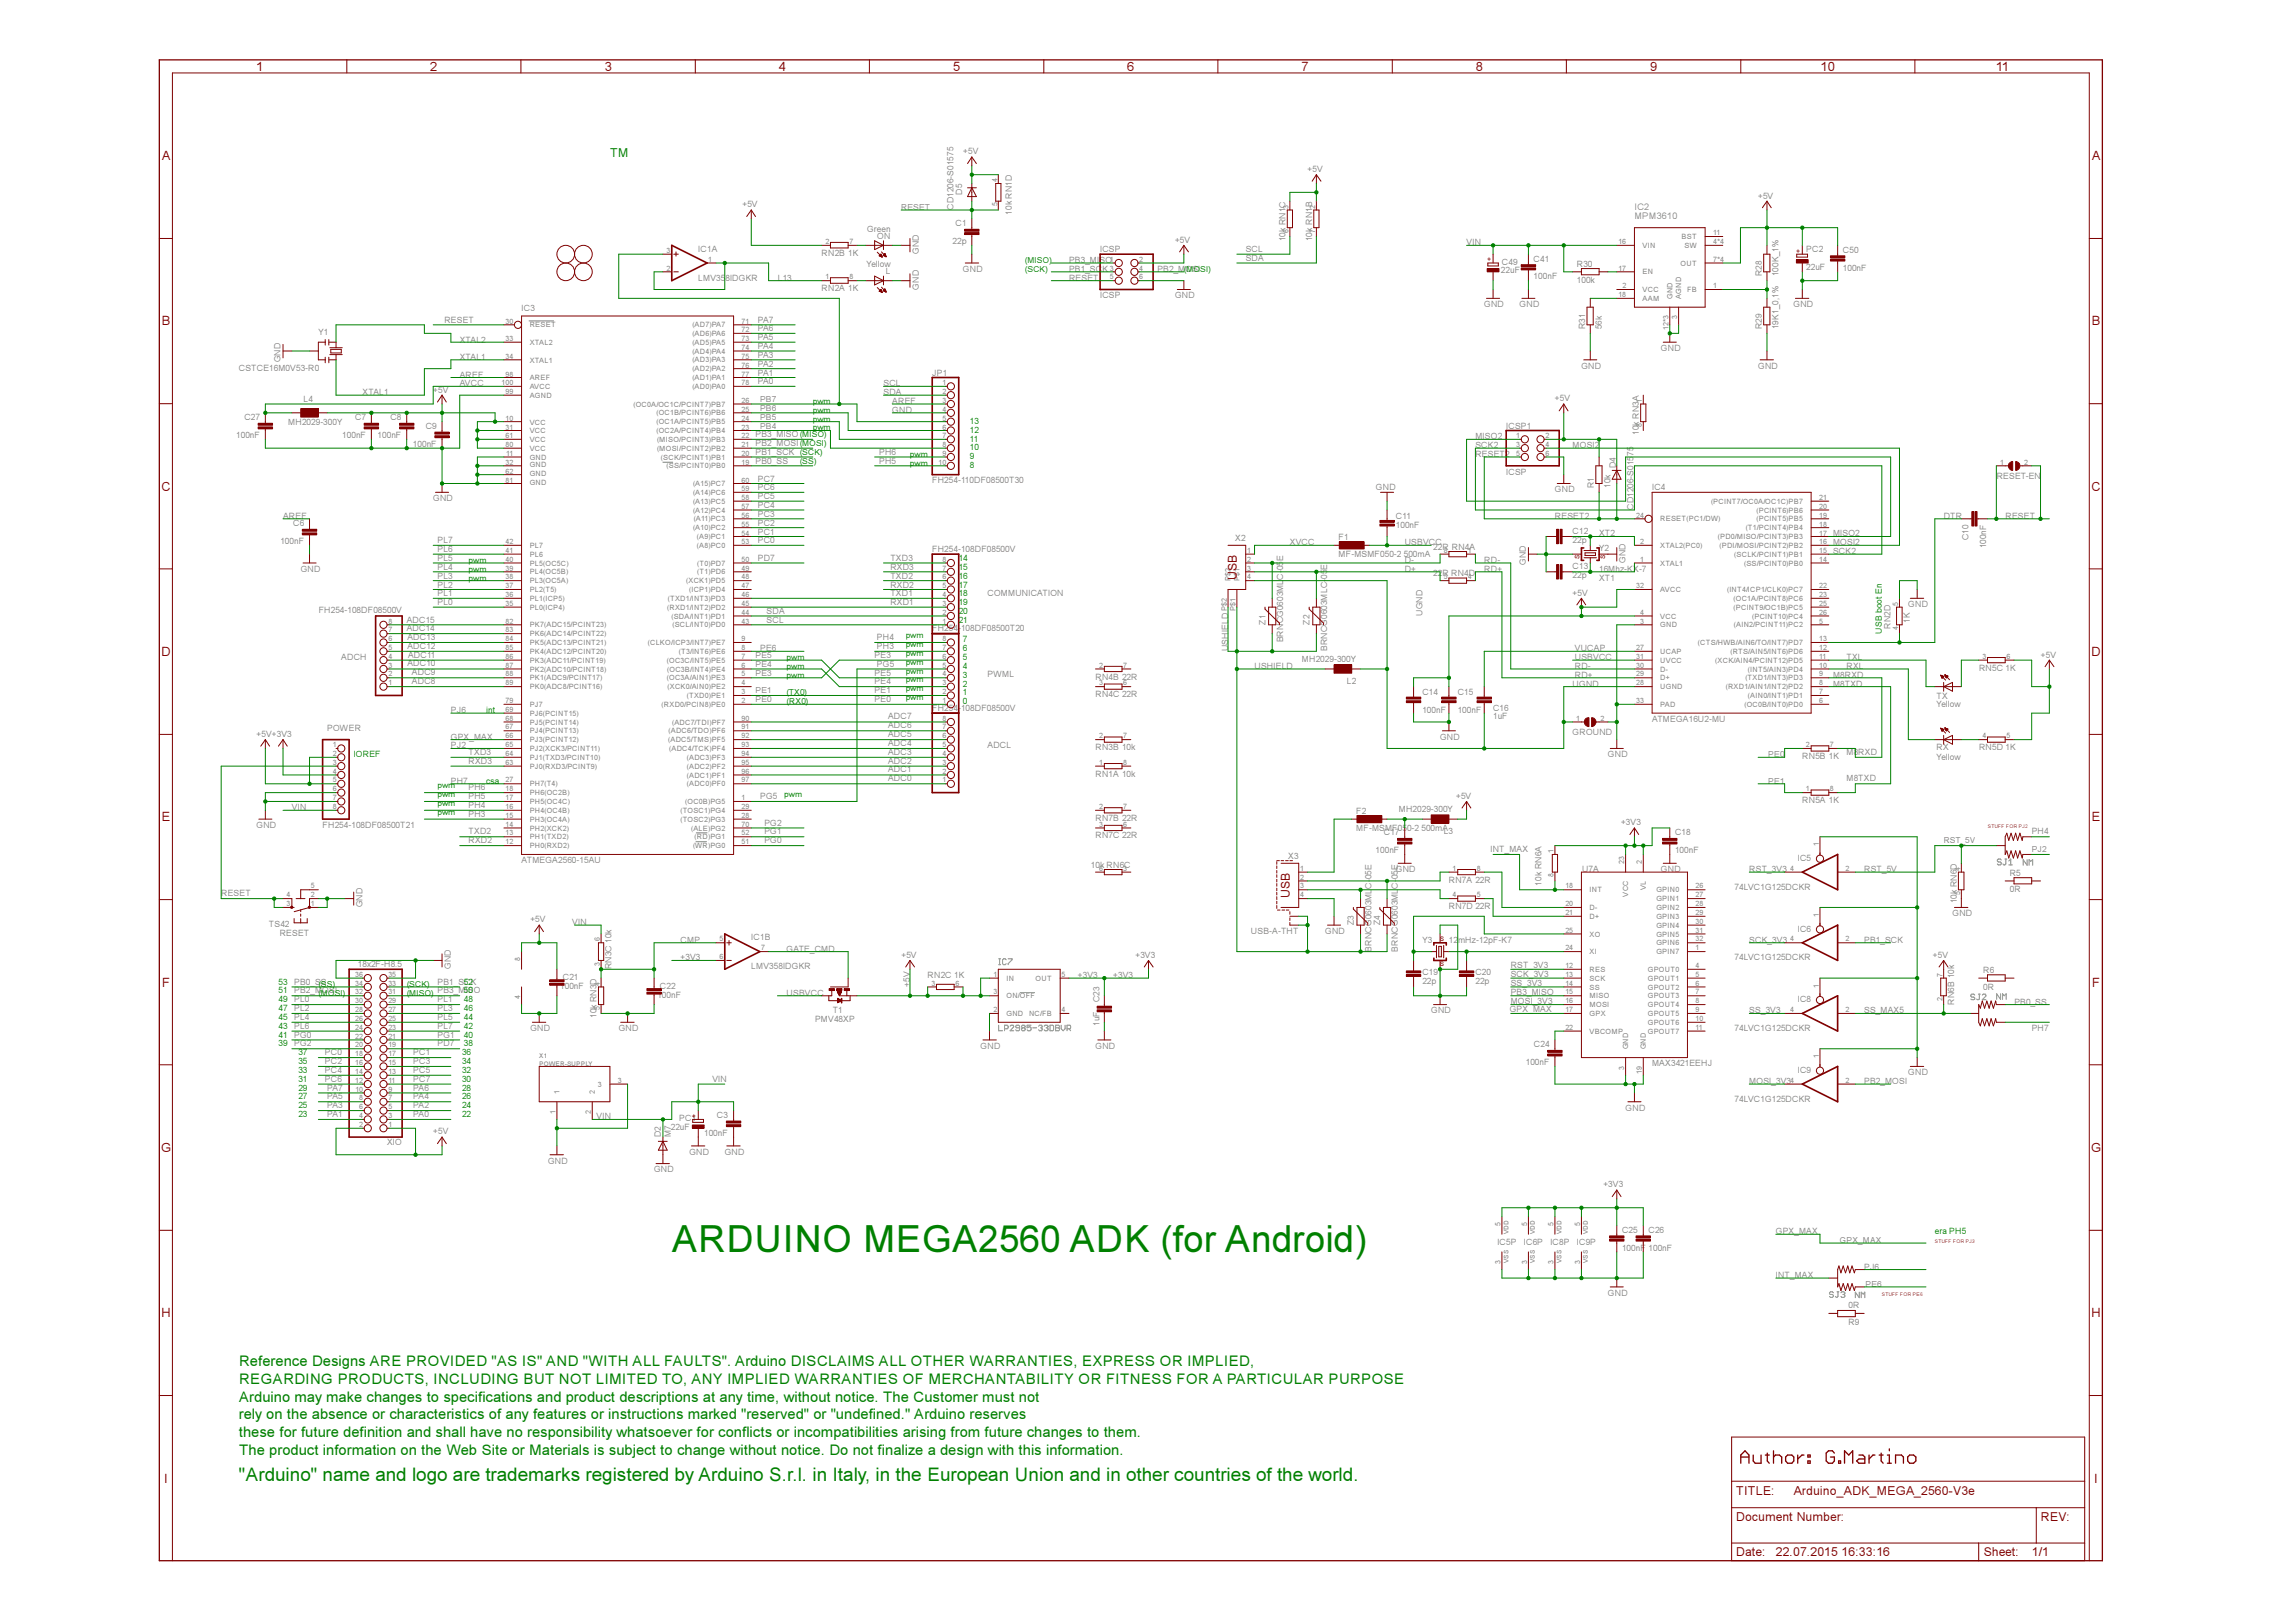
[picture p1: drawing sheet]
<svg xmlns="http://www.w3.org/2000/svg" width="297mm" height="210mm" viewBox="0 0 297 210" stroke-linecap="round" stroke-linejoin="round" font-family="sans-serif">
<defs><g id="words">
<text font-size="4.8" fill="#008000" x="87" y="162">ARDUINO MEGA2560 ADK (for Android)</text>
<text font-size="2.4" fill="#008000" x="30.9" y="191.7">&quot;Arduino&quot; name and logo are trademarks registered by Arduino S.r.l. in Italy, in the European Union and in other countries of the world.</text>
<g font-size="1.9" fill="#008000">
<text x="30.9" y="176.8">Reference Designs ARE PROVIDED &quot;AS IS&quot; AND &quot;WITH ALL FAULTS&quot;. Arduino DISCLAIMS ALL OTHER WARRANTIES, EXPRESS OR IMPLIED,</text>
<text x="30.9" y="179.1">REGARDING PRODUCTS, INCLUDING BUT NOT LIMITED TO, ANY IMPLIED WARRANTIES OF MERCHANTABILITY OR FITNESS FOR A PARTICULAR PURPOSE</text>
<text x="30.9" y="183.7">rely on the absence or characteristics of any features or instructions marked &quot;reserved&quot; or &quot;undefined.&quot; Arduino reserves</text>
<text x="30.9" y="186">these for future definition and shall have no responsibility whatsoever for conflicts or incompatibilities arising from future changes to them.</text>
<text x="30.9" y="181.4">Arduino may make changes to specifications and product descriptions at any time, without notice. The Customer must not</text>
<text x="30.9" y="188.3">The product information on the Web Site or Materials is subject to change without notice. Do not finalize a design with this information.</text>
</g>
<g font-size="1.7" fill="#800000">
<text x="33.1" y="9.2">1</text>
<text x="55.7" y="9.2">2</text>
<text x="78.2" y="9.2">3</text>
<text x="100.8" y="9.2">4</text>
<text x="123.3" y="9.2">5</text>
<text x="145.8" y="9.2">6</text>
<text x="168.4" y="9.2">7</text>
<text x="190.9" y="9.2">8</text>
<text x="213.5" y="9.2">9</text>
<text x="235.5" y="9.2">10</text>
<text x="258.2" y="9.2">11</text>
<text x="21" y="20.7">A</text>
<text x="270.6" y="20.7">A</text>
<text x="21" y="42.1">B</text>
<text x="270.6" y="42.1">B</text>
<text x="20.9" y="63.5">C</text>
<text x="270.6" y="63.5">C</text>
<text x="20.9" y="84.9">D</text>
<text x="270.6" y="84.9">D</text>
<text x="21" y="106.3">E</text>
<text x="270.6" y="106.3">E</text>
<text x="21" y="127.7">F</text>
<text x="270.7" y="127.7">F</text>
<text x="20.9" y="149.1">G</text>
<text x="270.5" y="149.1">G</text>
<text x="20.9" y="170.5">H</text>
<text x="270.6" y="170.5">H</text>
<text x="21.2" y="191.9">I</text>
<text x="270.9" y="191.9">I</text>
</g>
<text font-size="1.6" fill="#008000" x="78.9" y="20.3">TM</text>
<g font-size="1.6" fill="#800000">
<text x="160" y="75.1" transform="rotate(-90 160 75.1)">USB</text>
<text x="166.9" y="116.2" transform="rotate(-90 166.9 116.2)">USB</text>
<text x="224.6" y="193.4">TITLE:</text>
<text x="224.6" y="196.8">Document Number:</text>
<text x="232.1" y="193.4">Arduino_ADK_MEGA_2560-V3e</text>
<text x="264" y="196.8">REV:</text>
<text x="224.6" y="201.4">Date:</text>
<text x="229.7" y="201.4">22.07.2015 16:33:16</text>
<text x="256.6" y="201.4">Sheet:</text>
<text x="262.9" y="201.4">1/1</text>
</g>
<g font-size="1.2" fill="#808080">
<text x="211.5" y="28.3">MPM3610</text>
<text x="211.5" y="27.2">IC2</text>
</g>
<g font-size="1.1" fill="#808080">
<text x="124.6" y="20">+5V</text>
<text x="169.2" y="22.3">+5V</text>
<text x="96.1" y="26.8">+5V</text>
<text x="112.2" y="30">Green</text>
<text x="116.6" y="27.2">RESET</text>
<text x="123.4" y="27.2" transform="rotate(-90 123.4 27.2)">CD1206-S01575</text>
<text x="123.6" y="29.3">C1</text>
<text x="124.5" y="25.2" transform="rotate(-90 124.5 25.2)">D5</text>
<text x="130.9" y="27.8" transform="rotate(-90 130.9 27.8)">10k RN1D</text>
<text x="227.5" y="25.7">+5V</text>
<text x="90.3" y="32.6">IC1A</text>
<text x="106.3" y="33.1">RN2B 1K</text>
<text x="112.1" y="34.5">Yellow</text>
<text x="113.5" y="30.9">ON</text>
<text x="114.6" y="35.5">L</text>
<text x="118.9" y="32.9" transform="rotate(-90 118.9 32.9)">GND</text>
<text x="123.2" y="31.6">22p</text>
<text x="124.6" y="35.2">GND</text>
<text x="138.3" y="35.2">PB1_SCK</text>
<text x="138.3" y="34">PB3_MISO</text>
<text x="142.3" y="32.6">ICSP</text>
<text x="149.7" y="35.2">PB2_MOSI</text>
<text x="152" y="31.4">+5V</text>
<text x="161.2" y="33.7">SDA</text>
<text x="161.2" y="32.6">SCL</text>
<text x="166.3" y="31.2" transform="rotate(-90 166.3 31.2)">10k RN1C</text>
<text x="169.8" y="31.2" transform="rotate(-90 169.8 31.2)">10k RN1B</text>
<text x="189.7" y="31.7">VIN</text>
<text x="194.2" y="35.4">22uF</text>
<text x="194.3" y="34.2">C49</text>
<text x="198.4" y="33.9">C41</text>
<text x="204" y="34.5">R30</text>
<text x="227.9" y="35.7" transform="rotate(-90 227.9 35.7)">R28</text>
<text x="230.1" y="35.7" transform="rotate(-90 230.1 35.7)">100K_1%</text>
<text x="233.7" y="34.9">22uF</text>
<text x="233.7" y="32.6">PC2</text>
<text x="238.4" y="35">100nF</text>
<text x="238.4" y="32.7">C50</text>
<text x="57.5" y="41.7">RESET</text>
<text x="67.5" y="40.3">IC3</text>
<text x="90.3" y="36.3">LMV358IDGKR</text>
<text x="98" y="41.7">PA7</text>
<text x="100.6" y="36.3">L13</text>
<text x="106.3" y="37.7">RN2A 1K</text>
<text x="118.9" y="37.5" transform="rotate(-90 118.9 37.5)">GND</text>
<text x="138.3" y="36.3">RESET</text>
<text x="142.3" y="38.6">ICSP</text>
<text x="152" y="38.6">GND</text>
<text x="192" y="39.8">GND</text>
<text x="196.6" y="39.8">GND</text>
<text x="198.4" y="36.2">100nF</text>
<text x="204" y="36.7">100k</text>
<text x="232" y="39.8">GND</text>
<text x="30.9" y="48">CSTCE16M0V53-R0</text>
<text x="36.3" y="46.9" transform="rotate(-90 36.3 46.9)">GND</text>
<text x="41.2" y="43.4">Y1</text>
<text x="59.5" y="44.3">XTAL2</text>
<text x="59.5" y="46.6">XTAL1</text>
<text x="98" y="47.5">PA2</text>
<text x="98" y="46.3">PA3</text>
<text x="98" y="45.2">PA4</text>
<text x="98" y="44">PA5</text>
<text x="98" y="42.9">PA6</text>
<text x="204.6" y="47.7">GND</text>
<text x="205.1" y="42.6" transform="rotate(-90 205.1 42.6)">R31</text>
<text x="207.2" y="42.6" transform="rotate(-90 207.2 42.6)">56k</text>
<text x="214.9" y="45.5">GND</text>
<text x="227.5" y="47.7">GND</text>
<text x="227.9" y="42.6" transform="rotate(-90 227.9 42.6)">R29</text>
<text x="230.1" y="42.6" transform="rotate(-90 230.1 42.6)">19K1_0,1%</text>
<text x="39.3" y="52.1">L4</text>
<text x="46.9" y="51.1">XTAL1</text>
<text x="56" y="50.8">+5V</text>
<text x="59.5" y="48.9">AREF</text>
<text x="59.5" y="50">AVCC</text>
<text x="98" y="48.6">PA1</text>
<text x="98" y="49.7">PA0</text>
<text x="98.3" y="53.2">PB6</text>
<text x="98.3" y="52">PB7</text>
<text x="114.3" y="51.1">SDA</text>
<text x="114.3" y="50">SCL</text>
<text x="115.4" y="53.4">GND</text>
<text x="115.4" y="52.3">AREF</text>
<text x="120.6" y="48.6">JP1</text>
<text x="201.2" y="51.9">+5V</text>
<text x="30.6" y="56.7">100nF</text>
<text x="31.6" y="54.4">C27</text>
<text x="37.3" y="55">MH2029-300Y</text>
<text x="44.3" y="56.7">100nF</text>
<text x="45.9" y="54.4">C7</text>
<text x="48.8" y="56.7">100nF</text>
<text x="50.5" y="54.4">C8</text>
<text x="53.4" y="57.8">100nF</text>
<text x="55.1" y="55.5">C9</text>
<text x="97.7" y="58.9">PB1_SCK (SCK)</text>
<text x="97.7" y="56.6">PB3_MISO(MISO)</text>
<text x="97.7" y="57.7">PB2_MOSI(MOSI)</text>
<text x="98.3" y="54.3">PB5</text>
<text x="98.3" y="55.5">PB4</text>
<text x="113.7" y="58.9">PH6</text>
<text x="190.9" y="59.1">RESET2</text>
<text x="190.9" y="56.9">MISO2</text>
<text x="190.9" y="58">SCK2</text>
<text x="194.9" y="55.5">ICSP1</text>
<text x="203.5" y="58">MOSI2</text>
<text x="212" y="56.3" transform="rotate(-90 212 56.3)">10k RN3A</text>
<text x="56" y="64.9">GND</text>
<text x="97.7" y="60">PB0_SS</text>
<text x="98" y="65.7">PC4</text>
<text x="98" y="64.6">PC5</text>
<text x="98" y="63.5">PC6</text>
<text x="98" y="62.3">PC7</text>
<text x="113.7" y="60">PH5</text>
<text x="120.6" y="62.6">FH254-110DF08500T30</text>
<text x="178" y="63.4">GND</text>
<text x="194.9" y="61.4">ICSP</text>
<text x="201.2" y="63.7">GND</text>
<text x="206.2" y="63.2" transform="rotate(-90 206.2 63.2)">R1</text>
<text x="208.4" y="63.2" transform="rotate(-90 208.4 63.2)">10k</text>
<text x="209" y="60.6" transform="rotate(-90 209 60.6)">D4</text>
<text x="211.3" y="66" transform="rotate(-90 211.3 66)">CD1206-S01575</text>
<text x="213.7" y="63.4">IC4</text>
<text x="258.3" y="62">RESET-EN</text>
<text x="36.3" y="70.4">100nF</text>
<text x="36.6" y="67.1">AREF</text>
<text x="37.9" y="68.1">C6</text>
<text x="56.6" y="71.5">PL6</text>
<text x="56.6" y="70.3">PL7</text>
<text x="98" y="70.3">PC0</text>
<text x="98" y="69.2">PC1</text>
<text x="98" y="68">PC2</text>
<text x="98" y="66.9">PC3</text>
<text x="120.6" y="71.4">FH254-108DF08500V</text>
<text x="159.8" y="70">X2</text>
<text x="166.9" y="70.6">XVCC</text>
<text x="173.2" y="69.9">F1</text>
<text x="180.6" y="67.1">C11</text>
<text x="180.6" y="68.3">100nF</text>
<text x="181.7" y="70.6">USBVCC</text>
<text x="185.4" y="71.2">22R RN4A</text>
<text x="201.2" y="67.1">RESET2</text>
<text x="203.5" y="70.2">22p</text>
<text x="203.5" y="69.1">C12</text>
<text x="206.9" y="71.2">Y2</text>
<text x="206.9" y="69.4">XT2</text>
<text x="237.1" y="69.4">MISO2</text>
<text x="237.1" y="70.6">MOSI2</text>
<text x="237.1" y="71.7">SCK2</text>
<text x="251.5" y="67.1">DTR</text>
<text x="254.7" y="69.9" transform="rotate(-90 254.7 69.9)">C10</text>
<text x="257" y="71" transform="rotate(-90 257 71)">100nF</text>
<text x="259.5" y="67.1">RESET</text>
<text x="38.9" y="74">GND</text>
<text x="56.6" y="77.1">PL1</text>
<text x="56.6" y="76">PL2</text>
<text x="56.6" y="74.9">PL3</text>
<text x="56.6" y="73.7">PL4</text>
<text x="56.6" y="72.6">PL5</text>
<text x="98" y="72.6">PD7</text>
<text x="115.2" y="77.1">TXD1</text>
<text x="115.2" y="76">RXD2</text>
<text x="115.2" y="73.7">RXD3</text>
<text x="115.2" y="74.9">TXD2</text>
<text x="115.2" y="72.6">TXD3</text>
<text x="127.8" y="77.1">COMMUNICATION</text>
<text x="173.2" y="72.1">MF-MSMF050-2 500mA</text>
<text x="181.7" y="72.9">D-</text>
<text x="181.7" y="74">D+</text>
<text x="185.4" y="74.6">22R RN4D</text>
<text x="192" y="72.9">RD-</text>
<text x="192" y="74">RD+</text>
<text x="197.4" y="73.2" transform="rotate(-90 197.4 73.2)">GND</text>
<text x="203.5" y="77.1">+5V</text>
<text x="203.5" y="74.8">22p</text>
<text x="203.5" y="73.7">C13</text>
<text x="206.9" y="74">16Mhz-KX-7</text>
<text x="206.9" y="75.1">XT1</text>
<text x="210.3" y="72.9" transform="rotate(-90 210.3 72.9)">GND</text>
<text x="41.2" y="79.4">FH254-108DF08500V</text>
<text x="52.6" y="81.7">ADC14</text>
<text x="52.6" y="80.6">ADC15</text>
<text x="52.7" y="83.9">ADC12</text>
<text x="52.7" y="82.8">ADC13</text>
<text x="56.6" y="78.3">PL0</text>
<text x="99.2" y="79.4">SDA</text>
<text x="99.2" y="80.6">SCL</text>
<text x="113.5" y="84">PH3</text>
<text x="113.5" y="82.8">PH4</text>
<text x="115.2" y="78.3">RXD1</text>
<text x="120.6" y="81.7">FH254-108DF08500T20</text>
<text x="163.7" y="80.9" transform="rotate(-90 163.7 80.9)">Z1</text>
<text x="166" y="83.1" transform="rotate(-90 166 83.1)">BRNCG0603MLC-05E</text>
<text x="169.4" y="80.9" transform="rotate(-90 169.4 80.9)">Z2</text>
<text x="184" y="79.7" transform="rotate(-90 184 79.7)">UGND</text>
<text x="244.6" y="81.4" transform="rotate(-90 244.6 81.4)">RN2D</text>
<text x="246.9" y="78.6">GND</text>
<text x="247.1" y="80.6" transform="rotate(-90 247.1 80.6)">1K</text>
<text x="44.2" y="85.4">ADCH</text>
<text x="52.7" y="86.2">ADC10</text>
<text x="52.8" y="85.1">ADC11</text>
<text x="53.3" y="87.4">ADC9</text>
<text x="53.3" y="88.5">ADC8</text>
<text x="97.7" y="85.1">PE5</text>
<text x="97.7" y="86.3">PE4</text>
<text x="97.7" y="87.4">PE3</text>
<text x="97.7" y="89.7">PE1</text>
<text x="98.3" y="84.3">PE6</text>
<text x="113.2" y="87.4">PE5</text>
<text x="113.2" y="88.6">PE4</text>
<text x="113.2" y="85.1">PE3</text>
<text x="113.2" y="89.7">PE1</text>
<text x="113.5" y="86.3">PG5</text>
<text x="127.8" y="87.7">PWML</text>
<text x="141.7" y="88">RN4B 22R</text>
<text x="158.9" y="84.3" transform="rotate(-90 158.9 84.3)">USHIELD</text>
<text x="162.3" y="86.6">USHIELD</text>
<text x="168.4" y="85.7">MH2029-300Y</text>
<text x="171.7" y="84.3" transform="rotate(-90 171.7 84.3)">BRNCG0603MLC-05E</text>
<text x="174.2" y="88.5">L2</text>
<text x="203.5" y="88.9">UGND</text>
<text x="203.7" y="85.4">USBVCC</text>
<text x="203.7" y="84.3">VUCAP</text>
<text x="203.7" y="86.6">RD-</text>
<text x="203.7" y="87.7">RD+</text>
<text x="237.1" y="87.7">M8RXD</text>
<text x="237.1" y="88.9">M8TXD</text>
<text x="238.9" y="86.6">RXL</text>
<text x="238.9" y="85.4">TXL</text>
<text x="256" y="86.8">RN5C 1K</text>
<text x="264" y="85.1">+5V</text>
<text x="33.2" y="95.4">+5V+3V3</text>
<text x="42.3" y="94.6">POWER</text>
<text x="58.3" y="95.7">GPX_MAX</text>
<text x="58.3" y="92.3">PJ6</text>
<text x="97.7" y="90.8">PE0</text>
<text x="113.2" y="90.8">PE0</text>
<text x="114.9" y="95.4">ADC5</text>
<text x="114.9" y="94.2">ADC6</text>
<text x="114.9" y="93.1">ADC7</text>
<text x="120.6" y="91.9">FH254-108DF08500V</text>
<text x="141.7" y="90.3">RN4C 22R</text>
<text x="184" y="92.3">100nF</text>
<text x="184" y="90">C14</text>
<text x="186.3" y="95.7">GND</text>
<text x="188.6" y="92.3">100nF</text>
<text x="188.6" y="90">C15</text>
<text x="193.2" y="93.1">1uF</text>
<text x="193.2" y="91.9">C16</text>
<text x="203.5" y="95.2">GROUND</text>
<text x="213.7" y="93.4">ATMEGA16U2-MU</text>
<text x="250.5" y="91.4">Yellow</text>
<text x="250.5" y="90.5">TX</text>
<text x="58.3" y="101.4">PH7</text>
<text x="58.3" y="96.9">PJ2</text>
<text x="60.6" y="98.8">RXD3</text>
<text x="60.6" y="97.7">TXD3</text>
<text x="114.9" y="101.1">ADC0</text>
<text x="114.9" y="98.8">ADC2</text>
<text x="114.9" y="99.9">ADC1</text>
<text x="114.9" y="97.7">ADC3</text>
<text x="114.9" y="96.5">ADC4</text>
<text x="127.8" y="96.8">ADCL</text>
<text x="141.7" y="97.1">RN3B 10k</text>
<text x="141.7" y="100.5">RN1A 10k</text>
<text x="208" y="98">GND</text>
<text x="228.8" y="101.4">PE1</text>
<text x="228.8" y="98">PE0</text>
<text x="233.2" y="98.2">RN5B 1K</text>
<text x="238.9" y="97.7">M8RXD</text>
<text x="238.9" y="101.1">M8TXD</text>
<text x="250.5" y="98.3">Yellow</text>
<text x="250.5" y="97">RX</text>
<text x="256" y="97.1">RN5D 1K</text>
<text x="33.2" y="107.1">GND</text>
<text x="37.8" y="104.9">VIN</text>
<text x="41.7" y="107.1">FH254-108DF08500T21</text>
<text x="60.6" y="105.7">PH3</text>
<text x="60.6" y="104.6">PH4</text>
<text x="60.6" y="103.4">PH5</text>
<text x="60.6" y="102.3">PH6</text>
<text x="60.6" y="108">TXD2</text>
<text x="98.3" y="103.4">PG5</text>
<text x="98.9" y="108">PG1</text>
<text x="98.9" y="106.8">PG2</text>
<text x="141.7" y="106.2">RN7B 22R</text>
<text x="175.5" y="107.5">MF-MSMF050-2 500mA</text>
<text x="175.5" y="105.3">F2</text>
<text x="181" y="105.1">MH2029-300Y</text>
<text x="186.8" y="107.9">L3</text>
<text x="188.4" y="103.4">+5V</text>
<text x="209.7" y="106.8">+3V3</text>
<text x="233.2" y="103.9">RN5A 1K</text>
<text x="262.8" y="107.9">PH4</text>
<text x="60.6" y="109.1">RXD2</text>
<text x="67.5" y="111.7">ATMEGA2560-15AU</text>
<text x="98.9" y="109.1">PG0</text>
<text x="141.1" y="112.3">10k RN6C</text>
<text x="141.7" y="108.5">RN7C 22R</text>
<text x="166.7" y="111.1">X3</text>
<text x="178" y="110.4">100nF</text>
<text x="179" y="108.1">C17</text>
<text x="180.6" y="112.9">GND</text>
<text x="192.8" y="110.2">INT_MAX</text>
<text x="204.7" y="112.9">U7A</text>
<text x="214.9" y="112.9">GND</text>
<text x="216.7" y="110.4">100nF</text>
<text x="216.7" y="108.1">C18</text>
<text x="226.3" y="112.9">RST_3V3</text>
<text x="232.6" y="111.4">IC5</text>
<text x="241.2" y="112.9">RST_5V</text>
<text x="251.5" y="109.1">RST_5V</text>
<text x="260" y="113.3">R5</text>
<text x="262.8" y="110.2">PJ2</text>
<text x="28.6" y="116">RESET</text>
<text x="34.8" y="119.9">TS42</text>
<text x="46.9" y="117.4" transform="rotate(-90 46.9 117.4)">GND</text>
<text x="68.6" y="119.4">+5V</text>
<text x="74" y="119.7">VIN</text>
<text x="175.1" y="119.7" transform="rotate(-90 175.1 119.7)">Z3</text>
<text x="178.6" y="119.7" transform="rotate(-90 178.6 119.7)">Z4</text>
<text x="187.4" y="117.6">RN7D 22R</text>
<text x="187.4" y="114.2">RN7A 22R</text>
<text x="199.4" y="114.6" transform="rotate(-90 199.4 114.6)">10k RN6A</text>
<text x="224.4" y="115.1">74LVC1G125DCKR</text>
<text x="252.6" y="118.6">GND</text>
<text x="253.2" y="116.9" transform="rotate(-90 253.2 116.9)">10k RN6D</text>
<text x="260" y="115.5">0R</text>
<text x="36.2" y="121.1">RESET</text>
<text x="46.3" y="125.1">18x2F-H8.5</text>
<text x="58.3" y="125.4" transform="rotate(-90 58.3 125.4)">GND</text>
<text x="79.1" y="125.4" transform="rotate(-90 79.1 125.4)">RN3C 10k</text>
<text x="88.1" y="122">CMP</text>
<text x="88.1" y="124.3">+3V3</text>
<text x="97.2" y="121.7">IC1B</text>
<text x="97.2" y="125.4">LMV358IDGKR</text>
<text x="101.8" y="123.1">GATE_CMD</text>
<text x="116.6" y="124">+5V</text>
<text x="146.9" y="124">+3V3</text>
<text x="161.8" y="120.9">USB-A-THT</text>
<text x="171.4" y="120.9">GND</text>
<text x="177.4" y="123.1" transform="rotate(-90 177.4 123.1)">BRNCG0603MLC-05E</text>
<text x="180.8" y="123.1" transform="rotate(-90 180.8 123.1)">BRNCG0603MLC-05E</text>
<text x="184" y="122">Y3</text>
<text x="187.4" y="122">12mHz-12pF-K7</text>
<text x="195.4" y="125.3">RST_3V3</text>
<text x="224.4" y="124.3">74LVC1G125DCKR</text>
<text x="226.3" y="122">SCK_3V3</text>
<text x="232.6" y="120.6">IC6</text>
<text x="241.2" y="122">PB1_SCK</text>
<text x="250.1" y="124">+5V</text>
<text x="256.6" y="125.9">R6</text>
<text x="38.1" y="128.6">PB2_MOSI</text>
<text x="38.1" y="127.4">PB0_SS</text>
<text x="38.1" y="129.7">PL0</text>
<text x="38.1" y="130.9">PL2</text>
<text x="38.1" y="132">PL4</text>
<text x="56.6" y="127.4">PB1_SCK</text>
<text x="56.6" y="128.6">PB3_MISO</text>
<text x="56.6" y="129.7">PL1</text>
<text x="56.6" y="130.9">PL3</text>
<text x="56.6" y="132">PL5</text>
<text x="72.5" y="128">100nF</text>
<text x="72.8" y="126.9">C21</text>
<text x="77.2" y="131.7" transform="rotate(-90 77.2 131.7)">10k RN3D</text>
<text x="85" y="129.2">100nF</text>
<text x="85.4" y="128">C22</text>
<text x="101.8" y="128.9">USBVCC</text>
<text x="107.7" y="131.1">T1</text>
<text x="117.7" y="127.7" transform="rotate(-90 117.7 127.7)">+5V</text>
<text x="120" y="126.6">RN2C 1K</text>
<text x="139.4" y="126.6">+3V3</text>
<text x="142.2" y="129.7" transform="rotate(-90 142.2 129.7)">C23</text>
<text x="144" y="126.6">+3V3</text>
<text x="184" y="127.4">22p</text>
<text x="184" y="126.2">C19</text>
<text x="185.2" y="131.1">GND</text>
<text x="190.9" y="127.4">22p</text>
<text x="190.9" y="126.2">C20</text>
<text x="195.3" y="131">GPX_MAX</text>
<text x="195.4" y="128.7">PB3_MISO</text>
<text x="195.4" y="126.4">SCK_3V3</text>
<text x="195.4" y="127.6">SS_3V3</text>
<text x="195.4" y="129.9">MOSI_3V3</text>
<text x="226.3" y="131.1">SS_3V3</text>
<text x="232.6" y="129.7">IC8</text>
<text x="241.2" y="131.1">SS_MAX5</text>
<text x="252.8" y="130" transform="rotate(-90 252.8 130)">RN6B 10k</text>
<text x="256.6" y="128.1">0R</text>
<text x="260.6" y="130">PB0_SS</text>
<text x="38.1" y="134.3">PG0</text>
<text x="38.1" y="135.4">PG2</text>
<text x="38.1" y="133.1">PL6</text>
<text x="42" y="136.6">PC0</text>
<text x="42" y="137.7">PC2</text>
<text x="53.5" y="136.6">PC1</text>
<text x="53.5" y="137.7">PC3</text>
<text x="56.6" y="134.3">PG1</text>
<text x="56.6" y="135.4">PD7</text>
<text x="56.6" y="133.1">PL7</text>
<text x="68.6" y="133.4">GND</text>
<text x="80" y="133.4">GND</text>
<text x="105.4" y="132.2">PMV48XP</text>
<text x="126.9" y="135.7">GND</text>
<text x="141.7" y="135.7">GND</text>
<text x="142.2" y="132.8" transform="rotate(-90 142.2 132.8)">1uF</text>
<text x="197.4" y="137.8">100nF</text>
<text x="198.5" y="135.6">C24</text>
<text x="224.4" y="133.4">74LVC1G125DCKR</text>
<text x="262.8" y="133.4">PH7</text>
<text x="42" y="138.9">PC4</text>
<text x="42" y="140">PC6</text>
<text x="42.3" y="143.4">PA3</text>
<text x="42.3" y="142.3">PA5</text>
<text x="42.3" y="141.1">PA7</text>
<text x="53.5" y="143.4">PA2</text>
<text x="53.5" y="142.3">PA4</text>
<text x="53.5" y="141.1">PA6</text>
<text x="53.5" y="138.9">PC5</text>
<text x="53.5" y="140">PC7</text>
<text x="92.2" y="140">VIN</text>
<text x="210.3" y="143.7">GND</text>
<text x="213.7" y="138">MAX3421EEHJ</text>
<text x="224.4" y="142.6">74LVC1G125DCKR</text>
<text x="226.3" y="140.3">MOSI_3V3</text>
<text x="232.6" y="138.9">IC9</text>
<text x="241.2" y="140.3">PB2_MOSI</text>
<text x="246.9" y="139.1">GND</text>
<text x="42.3" y="144.6">PA1</text>
<text x="50.1" y="148.2">XIO</text>
<text x="53.5" y="144.6">PA0</text>
<text x="56" y="146.8">+5V</text>
<text x="77.2" y="144.9">VIN</text>
<text x="85.5" y="147.2" transform="rotate(-90 85.5 147.2)">D2</text>
<text x="86.8" y="146.2">22uF</text>
<text x="86.8" y="147.2" transform="rotate(-90 86.8 147.2)">M7</text>
<text x="87.9" y="145.1">PC1</text>
<text x="89.2" y="149.4">GND</text>
<text x="91.1" y="147">100nF</text>
<text x="92.7" y="144.7">C3</text>
<text x="93.8" y="149.4">GND</text>
<text x="70.9" y="150.6">GND</text>
<text x="84.6" y="151.7">GND</text>
<text x="207.4" y="153.7">+3V3</text>
<text x="193.7" y="161.1">IC5P</text>
<text x="197.1" y="161.1">IC6P</text>
<text x="200.6" y="161.1">IC8P</text>
<text x="204" y="161.1">IC9P</text>
<text x="209.8" y="161.8">100nF 100nF</text>
<text x="209.8" y="159.6">C25</text>
<text x="213.3" y="159.6">C26</text>
<text x="229.7" y="159.7">GPX_MAX</text>
<text x="238" y="160.9">GPX_MAX</text>
<text x="208" y="167.7">GND</text>
<text x="229.7" y="165.4">INT_MAX</text>
<text x="241.2" y="164.3">PJ6</text>
<text x="241.3" y="166.6">PE6</text>
<text x="239.1" y="169.3">0R</text>
<text x="239.1" y="171.4">R9</text>
</g>
<g font-size="1.1" fill="#008000">
<text x="132.6" y="35.2">(SCK)</text>
<text x="132.6" y="34">(MISO)</text>
<text x="153.2" y="35.2">(MOSI)</text>
<text x="105.2" y="52.3">pwm</text>
<text x="105.2" y="53.4">pwm</text>
<text x="105.2" y="54.6">pwm</text>
<text x="105.2" y="55.7">pwm</text>
<text x="117.7" y="59.1">pwm</text>
<text x="125.5" y="59.4">9</text>
<text x="125.5" y="58.3">10</text>
<text x="125.5" y="57.1">11</text>
<text x="125.5" y="56">12</text>
<text x="125.5" y="54.9">13</text>
<text x="103.5" y="60">(SS)</text>
<text x="117.7" y="60.3">pwm</text>
<text x="125.5" y="60.6">8</text>
<text x="60.6" y="72.9">pwm</text>
<text x="60.6" y="74">pwm</text>
<text x="60.6" y="75.1">pwm</text>
<text x="124" y="73.7">15</text>
<text x="124" y="74.9">16</text>
<text x="124" y="76">17</text>
<text x="124" y="77.1">18</text>
<text x="124" y="72.6">14</text>
<text x="117.2" y="82.6">pwm</text>
<text x="117.2" y="83.7">pwm</text>
<text x="124" y="78.3">19</text>
<text x="124" y="79.4">20</text>
<text x="124" y="80.6">21</text>
<text x="124.6" y="83.1">7</text>
<text x="243.5" y="82" transform="rotate(-90 243.5 82)">USB boot En</text>
<text x="101.8" y="85.4">pwm</text>
<text x="101.8" y="86.6">pwm</text>
<text x="101.8" y="87.7">pwm</text>
<text x="117.2" y="88.3">pwm</text>
<text x="117.2" y="84.9">pwm</text>
<text x="117.2" y="86">pwm</text>
<text x="117.2" y="87.2">pwm</text>
<text x="117.2" y="89.5">pwm</text>
<text x="124.6" y="88.9">2</text>
<text x="124.6" y="87.7">3</text>
<text x="124.6" y="86.6">4</text>
<text x="124.6" y="85.4">5</text>
<text x="124.6" y="84.3">6</text>
<text x="62.9" y="92.3">int</text>
<text x="101.8" y="90">(TX0)</text>
<text x="101.8" y="91.1">(RX0)</text>
<text x="117.2" y="90.6">pwm</text>
<text x="124.6" y="91.1">0</text>
<text x="124.6" y="90">1</text>
<text x="45.8" y="98">IOREF</text>
<text x="62.9" y="101.4">csa</text>
<text x="56.6" y="102">pwm</text>
<text x="56.6" y="103.2">pwm</text>
<text x="56.6" y="104.3">pwm</text>
<text x="56.6" y="105.5">pwm</text>
<text x="101.5" y="103.2">pwm</text>
<text x="36" y="128.6">51</text>
<text x="36" y="127.4">53</text>
<text x="36" y="129.7">49</text>
<text x="36" y="130.9">47</text>
<text x="36" y="132">45</text>
<text x="41.2" y="127.7">(SS)</text>
<text x="41.2" y="128.9">(MOSI)</text>
<text x="52.6" y="127.7">(SCK)</text>
<text x="52.6" y="128.9">(MISO)</text>
<text x="60" y="127.4">52</text>
<text x="60" y="128.6">50</text>
<text x="60" y="129.7">48</text>
<text x="60" y="130.9">46</text>
<text x="60" y="132">44</text>
<text x="36" y="133.1">43</text>
<text x="36" y="134.3">41</text>
<text x="36" y="135.4">39</text>
<text x="38.6" y="137.7">35</text>
<text x="38.6" y="136.6">37</text>
<text x="59.8" y="137.7">34</text>
<text x="59.8" y="136.6">36</text>
<text x="60" y="133.1">42</text>
<text x="60" y="134.3">40</text>
<text x="60" y="135.4">38</text>
<text x="38.6" y="143.4">25</text>
<text x="38.6" y="142.3">27</text>
<text x="38.6" y="141.1">29</text>
<text x="38.6" y="140">31</text>
<text x="38.6" y="138.9">33</text>
<text x="59.8" y="143.4">24</text>
<text x="59.8" y="142.3">26</text>
<text x="59.8" y="141.1">28</text>
<text x="59.8" y="140">30</text>
<text x="59.8" y="138.9">32</text>
<text x="38.6" y="144.6">23</text>
<text x="59.8" y="144.6">22</text>
<text x="250.3" y="159.7">era PH5</text>
</g>
<g font-size=".9" fill="#808080">
<text x="129" y="23.6" transform="rotate(-90 129 23.6)">4</text>
<text x="129" y="26.7" transform="rotate(-90 129 26.7)">5</text>
<text x="166.7" y="27" transform="rotate(-90 166.7 27)">3</text>
<text x="170.1" y="27" transform="rotate(-90 170.1 27)">2</text>
<text x="86.2" y="32.7">3</text>
<text x="86.2" y="35">2</text>
<text x="91.6" y="33.9">1</text>
<text x="106.8" y="31.6">2</text>
<text x="109.9" y="31.6">7</text>
<text x="143.6" y="33.9">1</text>
<text x="143.6" y="35">3</text>
<text x="147.4" y="33.9">2</text>
<text x="147.4" y="35">4</text>
<text x="166.7" y="30.1" transform="rotate(-90 166.7 30.1)">6</text>
<text x="170.1" y="30.1" transform="rotate(-90 170.1 30.1)">7</text>
<text x="209.4" y="31.6">16</text>
<text x="209.4" y="35">17</text>
<text x="212.5" y="35.5">EN</text>
<text x="212.5" y="32.1">VIN</text>
<text x="217.4" y="34.4">OUT</text>
<text x="217.5" y="30.9">BST</text>
<text x="217.9" y="32.1">SW</text>
<text x="221.7" y="33.9">7*4</text>
<text x="221.7" y="31.6">4*4</text>
<text x="221.7" y="30.4">11</text>
<text x="65.4" y="41.9">30</text>
<text x="95.9" y="41.9">71</text>
<text x="106.8" y="36.2">1</text>
<text x="109.9" y="36.2">8</text>
<text x="143.6" y="36.2">5</text>
<text x="147.4" y="36.2">6</text>
<text x="209.4" y="38.4">18</text>
<text x="209.9" y="37.3">2</text>
<text x="212.5" y="38.9">AAM</text>
<text x="212.5" y="37.8">VCC</text>
<text x="216.4" y="38.7" transform="rotate(-90 216.4 38.7)">GND</text>
<text x="217" y="41.3" transform="rotate(-90 217 41.3)">3</text>
<text x="217.5" y="38.7" transform="rotate(-90 217.5 38.7)">AGND</text>
<text x="218.3" y="37.8">FB</text>
<text x="221.7" y="37.3">1</text>
<text x="65.4" y="46.4">34</text>
<text x="65.4" y="44.2">33</text>
<text x="68.5" y="42.4">RESET</text>
<text x="68.5" y="46.9">XTAL1</text>
<text x="68.5" y="44.7">XTAL2</text>
<text x="89.6" y="46.9">(AD3)PA3</text>
<text x="89.6" y="45.8">(AD4)PA4</text>
<text x="89.6" y="44.6">(AD5)PA5</text>
<text x="89.6" y="43.5">(AD6)PA6</text>
<text x="89.6" y="42.3">(AD7)PA7</text>
<text x="95.9" y="47.6">76</text>
<text x="95.9" y="46.4">75</text>
<text x="95.9" y="45.3">74</text>
<text x="95.9" y="44.2">73</text>
<text x="95.9" y="43">72</text>
<text x="215.9" y="42.7" transform="rotate(-90 215.9 42.7)">12*3</text>
<text x="64.9" y="49.9">100</text>
<text x="65.4" y="51">99</text>
<text x="65.4" y="48.7">98</text>
<text x="68.5" y="51.5">AGND</text>
<text x="68.5" y="49.2">AREF</text>
<text x="68.5" y="50.4">AVCC</text>
<text x="82" y="52.6">(OC0A/OC1C/PCINT7)PB7</text>
<text x="84.9" y="53.8">(OC1B/PCINT6)PB6</text>
<text x="89.6" y="50.3">(AD0)PA0</text>
<text x="89.6" y="49.2">(AD1)PA1</text>
<text x="89.6" y="48">(AD2)PA2</text>
<text x="95.9" y="49.9">78</text>
<text x="95.9" y="48.7">77</text>
<text x="95.9" y="52.2">26</text>
<text x="95.9" y="53.3">25</text>
<text x="121.9" y="49.9">1</text>
<text x="121.9" y="51">2</text>
<text x="121.9" y="52.2">3</text>
<text x="121.9" y="53.3">4</text>
<text x="212.4" y="52.2" transform="rotate(-90 212.4 52.2)">1</text>
<text x="65.4" y="54.4">10</text>
<text x="65.4" y="55.6">31</text>
<text x="65.4" y="56.7">61</text>
<text x="65.4" y="57.9">80</text>
<text x="65.5" y="59">11</text>
<text x="68.5" y="59.5">GND</text>
<text x="68.5" y="54.9">VCC</text>
<text x="68.5" y="57.2">VCC</text>
<text x="68.5" y="56.1">VCC</text>
<text x="68.5" y="58.4">VCC</text>
<text x="84.9" y="54.9">(OC1A/PCINT5)PB5</text>
<text x="84.9" y="56">(OC2A/PCINT4)PB4</text>
<text x="85" y="57.2">(MISO/PCINT3)PB3</text>
<text x="85" y="58.3">(MOSI/PCINT2)PB2</text>
<text x="85.5" y="59.5">(SCK/PCINT1)PB1</text>
<text x="95.9" y="56.7">22</text>
<text x="95.9" y="57.9">21</text>
<text x="95.9" y="54.4">24</text>
<text x="95.9" y="55.6">23</text>
<text x="95.9" y="59">20</text>
<text x="121.9" y="54.4">5</text>
<text x="121.9" y="55.6">6</text>
<text x="121.9" y="56.7">7</text>
<text x="121.9" y="57.9">8</text>
<text x="121.9" y="59">9</text>
<text x="196.2" y="56.7">1</text>
<text x="196.2" y="57.9">3</text>
<text x="196.2" y="59">5</text>
<text x="199.9" y="56.7">2</text>
<text x="199.9" y="57.9">4</text>
<text x="199.9" y="59">6</text>
<text x="212.4" y="55.2" transform="rotate(-90 212.4 55.2)">8</text>
<text x="65.4" y="60.2">32</text>
<text x="65.4" y="61.3">62</text>
<text x="65.4" y="62.4">81</text>
<text x="68.5" y="60.5">GND</text>
<text x="68.5" y="61.6">GND</text>
<text x="68.5" y="62.8">GND</text>
<text x="86.2" y="60.6">(SS/PCINT0)PB0</text>
<text x="89.7" y="65.2">(A13)PC5</text>
<text x="89.7" y="64.1">(A14)PC6</text>
<text x="89.7" y="62.9">(A15)PC7</text>
<text x="95.9" y="65.9">57</text>
<text x="95.9" y="64.7">58</text>
<text x="95.9" y="63.6">59</text>
<text x="95.9" y="62.4">60</text>
<text x="95.9" y="60.2">19</text>
<text x="121.4" y="60.2">10</text>
<text x="221.4" y="65.2">(PCINT7/OC0A/OC1C)PB7</text>
<text x="235.4" y="65.9">20</text>
<text x="235.4" y="64.7">21</text>
<text x="258.8" y="60.2">1</text>
<text x="261.9" y="60.2">2</text>
<text x="65.4" y="71.6">41</text>
<text x="65.4" y="70.4">42</text>
<text x="68.5" y="70.9">PL7</text>
<text x="89.7" y="68.6">(A10)PC2</text>
<text x="89.7" y="66.3">(A12)PC4</text>
<text x="89.7" y="67.5">(A11)PC3</text>
<text x="90.2" y="70.9">(A8)PC0</text>
<text x="90.2" y="69.8">(A9)PC1</text>
<text x="95.9" y="70.4">53</text>
<text x="95.9" y="69.3">54</text>
<text x="95.9" y="68.2">55</text>
<text x="95.9" y="67">56</text>
<text x="161.3" y="71.6">1</text>
<text x="186.8" y="71.6">8</text>
<text x="189.9" y="71.6">1</text>
<text x="211.7" y="67">24</text>
<text x="212.2" y="70.4">2</text>
<text x="214.8" y="67.5">RESET(PC1/DW)</text>
<text x="214.8" y="70.9">XTAL2(PC0)</text>
<text x="222.2" y="69.8">(PD0/MISO/PCINT3)PB3</text>
<text x="222.5" y="70.9">(PDI/MOSI/PCINT2)PB2</text>
<text x="225.8" y="68.6">(T1/PCINT4)PB4</text>
<text x="227.2" y="67.5">(PCINT5)PB5</text>
<text x="227.2" y="66.3">(PCINT6)PB6</text>
<text x="235.4" y="67">19</text>
<text x="235.4" y="69.3">17</text>
<text x="235.4" y="70.4">16</text>
<text x="235.4" y="71.6">15</text>
<text x="235.4" y="68.2">18</text>
<text x="65.4" y="77.3">36</text>
<text x="65.4" y="76.1">37</text>
<text x="65.4" y="75">38</text>
<text x="65.4" y="73.8">39</text>
<text x="65.4" y="72.7">40</text>
<text x="68.5" y="77.8">PL1(ICP5)</text>
<text x="68.5" y="76.6">PL2(T5)</text>
<text x="68.5" y="75.5">PL3(OC5A)</text>
<text x="68.5" y="74.3">PL4(OC5B)</text>
<text x="68.5" y="73.2">PL5(OC5C)</text>
<text x="68.5" y="72.1">PL6</text>
<text x="86.4" y="77.8">(TXD1/INT3)PD3</text>
<text x="88.8" y="75.5">(XCK1)PD5</text>
<text x="89.2" y="76.6">(ICP1)PD4</text>
<text x="90.2" y="73.2">(T0)PD7</text>
<text x="90.2" y="74.3">(T1)PD6</text>
<text x="95.9" y="76.1">47</text>
<text x="95.9" y="72.7">50</text>
<text x="95.9" y="73.8">49</text>
<text x="95.9" y="77.3">46</text>
<text x="95.9" y="75">48</text>
<text x="121.9" y="77.3">4</text>
<text x="121.9" y="76.1">5</text>
<text x="121.9" y="75">6</text>
<text x="121.9" y="73.8">7</text>
<text x="121.9" y="72.7">8</text>
<text x="159.2" y="75.2" transform="rotate(-90 159.2 75.2)">P$2</text>
<text x="160.4" y="75.2" transform="rotate(-90 160.4 75.2)">P$1</text>
<text x="161.3" y="72.7">2</text>
<text x="161.3" y="73.8">3</text>
<text x="161.3" y="75">4</text>
<text x="186.8" y="75">5</text>
<text x="189.9" y="75">4</text>
<text x="211.7" y="76.1">32</text>
<text x="212.2" y="72.7">1</text>
<text x="214.8" y="76.6">AVCC</text>
<text x="214.8" y="73.2">XTAL1</text>
<text x="223.4" y="76.6">(INT4/ICP1/CLK0)PC7</text>
<text x="224.3" y="77.8">(OC1A/PCINT8)PC6</text>
<text x="224.4" y="72.1">(SCLK/PCINT1)PB1</text>
<text x="225.6" y="73.2">(SS/PCINT0)PB0</text>
<text x="235.4" y="76.1">22</text>
<text x="235.4" y="77.3">23</text>
<text x="235.4" y="72.7">14</text>
<text x="50.2" y="83">6</text>
<text x="50.2" y="81.8">7</text>
<text x="50.2" y="80.7">8</text>
<text x="65.4" y="83">84</text>
<text x="65.4" y="81.8">83</text>
<text x="65.4" y="80.7">82</text>
<text x="65.4" y="78.4">35</text>
<text x="68.5" y="83.5">PK5(ADC13/PCINT21)</text>
<text x="68.5" y="82.3">PK6(ADC14/PCINT22)</text>
<text x="68.5" y="81.2">PK7(ADC15/PCINT23)</text>
<text x="68.5" y="78.9">PL0(ICP4)</text>
<text x="83.8" y="83.5">(CLKO/ICP3/INT7)PE7</text>
<text x="86.3" y="78.9">(RXD1/INT2)PD2</text>
<text x="86.9" y="80.1">(SDA/INT1)PD1</text>
<text x="87" y="81.2">(SCL/INT0)PD0</text>
<text x="95.9" y="83">9</text>
<text x="95.9" y="78.4">45</text>
<text x="95.9" y="80.7">43</text>
<text x="95.9" y="79.5">44</text>
<text x="121.9" y="83">8</text>
<text x="121.9" y="80.7">1</text>
<text x="121.9" y="79.5">2</text>
<text x="121.9" y="78.4">3</text>
<text x="158.7" y="79" transform="rotate(-90 158.7 79)">P$2</text>
<text x="159.8" y="79" transform="rotate(-90 159.8 79)">P$1</text>
<text x="212.2" y="80.7">3</text>
<text x="212.2" y="79.5">4</text>
<text x="214.8" y="81.2">GND</text>
<text x="214.8" y="80.1">VCC</text>
<text x="219.7" y="83.5">(CTS/HWB/AIN6/TO/INT7)PD7</text>
<text x="224.3" y="78.9">(PCINT9/OC1B)PC5</text>
<text x="224.3" y="81.2">(AIN2/PCINT11)PC2</text>
<text x="226.7" y="80.1">(PCINT10)PC4</text>
<text x="235.4" y="80.7">5</text>
<text x="235.4" y="83">13</text>
<text x="235.4" y="78.4">25</text>
<text x="235.4" y="79.5">26</text>
<text x="245.6" y="81.5" transform="rotate(-90 245.6 81.5)">4</text>
<text x="245.6" y="78.4" transform="rotate(-90 245.6 78.4)">5</text>
<text x="50.2" y="88.7">1</text>
<text x="50.2" y="87.5">2</text>
<text x="50.2" y="86.4">3</text>
<text x="50.2" y="85.3">4</text>
<text x="50.2" y="84.1">5</text>
<text x="65.4" y="88.7">89</text>
<text x="65.4" y="87.5">88</text>
<text x="65.4" y="86.4">87</text>
<text x="65.4" y="85.3">86</text>
<text x="65.4" y="84.1">85</text>
<text x="68.5" y="89.2">PK0(ADC8/PCINT16)</text>
<text x="68.5" y="88.1">PK1(ADC9/PCINT17)</text>
<text x="68.5" y="86.9">PK2(ADC10/PCINT18)</text>
<text x="68.5" y="85.8">PK3(ADC11/PCINT19)</text>
<text x="68.5" y="84.6">PK4(ADC12/PCINT20)</text>
<text x="86.3" y="88.1">(OC3A/AIN1)PE3</text>
<text x="86.3" y="85.8">(OC3C/INT5)PE5</text>
<text x="86.3" y="86.9">(OC3B/INT4)PE4</text>
<text x="86.4" y="89.2">(XCK0/AIN0)PE2</text>
<text x="87.8" y="84.6">(T3/INT6)PE6</text>
<text x="95.9" y="87.5">5</text>
<text x="95.9" y="86.4">6</text>
<text x="95.9" y="85.3">7</text>
<text x="95.9" y="84.1">8</text>
<text x="95.9" y="89.8">3</text>
<text x="95.9" y="88.7">4</text>
<text x="121.9" y="89.8">2</text>
<text x="121.9" y="88.7">3</text>
<text x="121.9" y="87.5">4</text>
<text x="121.9" y="86.4">5</text>
<text x="121.9" y="85.3">6</text>
<text x="121.9" y="84.1">7</text>
<text x="142.2" y="86.4">2</text>
<text x="142.2" y="88.7">3</text>
<text x="145.3" y="86.4">7</text>
<text x="145.3" y="88.7">6</text>
<text x="211.7" y="87.5">29</text>
<text x="211.7" y="86.4">30</text>
<text x="211.7" y="84.1">27</text>
<text x="211.7" y="88.7">28</text>
<text x="211.7" y="85.3">31</text>
<text x="214.8" y="88.1">D+</text>
<text x="214.8" y="86.9">D-</text>
<text x="214.8" y="84.6">UCAP</text>
<text x="214.8" y="89.2">UGND</text>
<text x="214.8" y="85.8">UVCC</text>
<text x="221.9" y="85.8">(XCK/AIN4/PCINT12)PD5</text>
<text x="223.3" y="89.2">(RXD1/AIN1/INT2)PD2</text>
<text x="223.9" y="84.6">(RTS/AIN5/INT6)PD6</text>
<text x="225.8" y="88.1">(TXD1/INT3)PD3</text>
<text x="226.1" y="86.9">(INT5/AIN3)PD4</text>
<text x="235.4" y="89.8">7</text>
<text x="235.4" y="86.4">10</text>
<text x="235.4" y="84.1">12</text>
<text x="235.4" y="88.7">8</text>
<text x="235.4" y="87.5">9</text>
<text x="235.4" y="85.3">11</text>
<text x="256.5" y="85.3">3</text>
<text x="259.6" y="85.3">6</text>
<text x="65.4" y="95.5">66</text>
<text x="65.4" y="94.4">67</text>
<text x="65.4" y="93.3">68</text>
<text x="65.4" y="92.1">69</text>
<text x="65.4" y="91">79</text>
<text x="68.5" y="94.9">PJ4(PCINT13)</text>
<text x="68.5" y="93.8">PJ5(PCINT14)</text>
<text x="68.5" y="92.6">PJ6(PCINT15)</text>
<text x="68.5" y="91.5">PJ7</text>
<text x="85.6" y="91.5">(RXD0/PCIN8)PE0</text>
<text x="86.5" y="94.9">(ADC6/TDO)PF6</text>
<text x="86.9" y="93.8">(ADC7/TDI)PF7</text>
<text x="88.9" y="90.3">(TXD0)PE1</text>
<text x="95.9" y="95.5">92</text>
<text x="95.9" y="94.4">91</text>
<text x="95.9" y="93.3">90</text>
<text x="95.9" y="91">2</text>
<text x="121.9" y="91">1</text>
<text x="121.9" y="95.5">6</text>
<text x="121.9" y="94.4">7</text>
<text x="121.9" y="93.3">8</text>
<text x="142.2" y="95.5">2</text>
<text x="145.3" y="95.5">7</text>
<text x="203.9" y="93.3">1</text>
<text x="207" y="93.3">2</text>
<text x="211.7" y="91">33</text>
<text x="214.8" y="91.5">PAD</text>
<text x="225.7" y="91.5">(OC0B/INT0)PD0</text>
<text x="226.1" y="90.3">(AIN0/INT1)PD1</text>
<text x="235.4" y="91">6</text>
<text x="256.5" y="95.5">4</text>
<text x="259.6" y="95.5">5</text>
<text x="43" y="96.7">1</text>
<text x="43" y="97.8">2</text>
<text x="43" y="99">3</text>
<text x="43" y="100.1">4</text>
<text x="43" y="101.3">5</text>
<text x="65.4" y="101.3">27</text>
<text x="65.4" y="99">63</text>
<text x="65.4" y="97.8">64</text>
<text x="65.4" y="96.7">65</text>
<text x="68.5" y="101.8">PH7(T4)</text>
<text x="68.5" y="99.5">PJ0(RXD3/PCINT9)</text>
<text x="68.5" y="98.3">PJ1(TXD3/PCINT10)</text>
<text x="68.5" y="97.2">PJ2(XCK3/PCINT11)</text>
<text x="68.5" y="96.1">PJ3(PCINT12)</text>
<text x="86.4" y="96.1">(ADC5/TMS)PF5</text>
<text x="86.6" y="97.2">(ADC4/TCK)PF4</text>
<text x="88.9" y="101.8">(ADC0)PF0</text>
<text x="88.9" y="100.6">(ADC1)PF1</text>
<text x="88.9" y="99.5">(ADC2)PF2</text>
<text x="88.9" y="98.3">(ADC3)PF3</text>
<text x="95.9" y="101.3">97</text>
<text x="95.9" y="100.1">96</text>
<text x="95.9" y="99">95</text>
<text x="95.9" y="97.8">94</text>
<text x="95.9" y="96.7">93</text>
<text x="121.9" y="101.3">1</text>
<text x="121.9" y="100.1">2</text>
<text x="121.9" y="99">3</text>
<text x="121.9" y="97.8">4</text>
<text x="121.9" y="96.7">5</text>
<text x="142.2" y="99">1</text>
<text x="145.3" y="99">8</text>
<text x="233.6" y="96.7">2</text>
<text x="236.7" y="96.7">7</text>
<text x="43" y="102.4">6</text>
<text x="43" y="103.5">7</text>
<text x="43" y="104.7">8</text>
<text x="65.4" y="107">14</text>
<text x="65.4" y="105.8">15</text>
<text x="65.4" y="104.7">16</text>
<text x="65.4" y="103.5">17</text>
<text x="65.4" y="102.4">18</text>
<text x="68.5" y="107.5">PH2(XCK2)</text>
<text x="68.5" y="106.3">PH3(OC4A)</text>
<text x="68.5" y="105.2">PH4(OC4B)</text>
<text x="68.5" y="104.1">PH5(OC4C)</text>
<text x="68.5" y="102.9">PH6(OC2B)</text>
<text x="88.1" y="105.2">(TOSC1)PG4</text>
<text x="88.1" y="106.3">(TOSC2)PG3</text>
<text x="88.6" y="104.1">(OC0B)PG5</text>
<text x="89.4" y="107.5">(ALE)PG2</text>
<text x="95.9" y="107">70</text>
<text x="95.9" y="103.5">1</text>
<text x="95.9" y="104.7">29</text>
<text x="95.9" y="105.8">28</text>
<text x="142.2" y="104.7">2</text>
<text x="142.2" y="107">3</text>
<text x="145.3" y="104.7">7</text>
<text x="145.3" y="107">6</text>
<text x="233.6" y="102.4">1</text>
<text x="236.7" y="102.4">8</text>
<text x="65.4" y="109.3">12</text>
<text x="65.4" y="108.1">13</text>
<text x="68.5" y="109.8">PH0(RXD2)</text>
<text x="68.5" y="108.6">PH1(TXD2)</text>
<text x="89.7" y="109.8">(WR)PG0</text>
<text x="89.9" y="108.6">(RD)PG1</text>
<text x="95.9" y="108.1">52</text>
<text x="95.9" y="109.3">51</text>
<text x="142.2" y="112.7">6</text>
<text x="145.3" y="112.7">3</text>
<text x="168.2" y="112.7">1</text>
<text x="168.2" y="113.8">2</text>
<text x="187.9" y="112.7">1</text>
<text x="191" y="112.7">8</text>
<text x="201" y="113.5" transform="rotate(-90 201 113.5)">8</text>
<text x="201" y="110.4" transform="rotate(-90 201 110.4)">1</text>
<text x="210.1" y="111.8" transform="rotate(-90 210.1 111.8)">23</text>
<text x="212.4" y="111.8" transform="rotate(-90 212.4 111.8)">2</text>
<text x="231.6" y="112.7">4</text>
<text x="235.3" y="109.5" transform="rotate(-90 235.3 109.5)">1</text>
<text x="238.8" y="112.7">2</text>
<text x="253.6" y="112.7" transform="rotate(-90 253.6 112.7)">4</text>
<text x="37.1" y="117.3">3</text>
<text x="37.1" y="116.1">4</text>
<text x="40.2" y="117.3">1</text>
<text x="40.2" y="116.1">2</text>
<text x="40.2" y="115">5</text>
<text x="168.2" y="115">3</text>
<text x="168.2" y="116.1">4</text>
<text x="187.9" y="116.1">4</text>
<text x="191" y="116.1">5</text>
<text x="202.5" y="118.4">21</text>
<text x="202.5" y="117.3">20</text>
<text x="202.5" y="115">18</text>
<text x="205.7" y="118.9">D+</text>
<text x="205.7" y="117.8">D-</text>
<text x="205.7" y="115.5">INT</text>
<text x="210.6" y="116" transform="rotate(-90 210.6 116)">VCC</text>
<text x="212.9" y="115.1" transform="rotate(-90 212.9 115.1)">VL</text>
<text x="214.3" y="115.5">GPIN0</text>
<text x="214.3" y="116.6">GPIN1</text>
<text x="214.3" y="117.8">GPIN2</text>
<text x="214.3" y="118.9">GPIN3</text>
<text x="219.4" y="115">26</text>
<text x="219.4" y="116.1">27</text>
<text x="219.4" y="117.3">28</text>
<text x="219.4" y="118.4">29</text>
<text x="219.4" y="119.5">30</text>
<text x="235.3" y="118.7" transform="rotate(-90 235.3 118.7)">1</text>
<text x="253.6" y="115.8" transform="rotate(-90 253.6 115.8)">5</text>
<text x="67.3" y="124.4" transform="rotate(-90 67.3 124.4)">8</text>
<text x="77.6" y="125" transform="rotate(-90 77.6 125)">3</text>
<text x="77.6" y="121.8" transform="rotate(-90 77.6 121.8)">6</text>
<text x="93.1" y="121.8">5</text>
<text x="93.1" y="124.1">6</text>
<text x="98.5" y="123">7</text>
<text x="202.5" y="123">24</text>
<text x="202.5" y="120.7">25</text>
<text x="202.5" y="125.3">12</text>
<text x="205.7" y="123.5">XI</text>
<text x="205.7" y="121.2">XO</text>
<text x="205.7" y="125.8">RES</text>
<text x="213.2" y="125.8">GPOUT0</text>
<text x="214.3" y="120.1">GPIN4</text>
<text x="214.3" y="121.2">GPIN5</text>
<text x="214.3" y="122.3">GPIN6</text>
<text x="214.3" y="123.5">GPIN7</text>
<text x="219.4" y="120.7">31</text>
<text x="219.4" y="121.8">32</text>
<text x="219.4" y="123">1</text>
<text x="219.4" y="125.3">4</text>
<text x="231.6" y="121.8">4</text>
<text x="238.8" y="121.8">2</text>
<text x="46" y="131">28</text>
<text x="46" y="129.8">30</text>
<text x="46" y="128.7">32</text>
<text x="46" y="127.6">34</text>
<text x="46" y="126.4">36</text>
<text x="50.2" y="131">27</text>
<text x="50.2" y="129.8">29</text>
<text x="50.2" y="128.7">31</text>
<text x="50.2" y="127.6">33</text>
<text x="50.2" y="126.4">35</text>
<text x="67.3" y="129.3" transform="rotate(-90 67.3 129.3)">4</text>
<text x="77.6" y="130.7" transform="rotate(-90 77.6 130.7)">5</text>
<text x="77.6" y="127.6" transform="rotate(-90 77.6 127.6)">4</text>
<text x="120.5" y="127.6">3</text>
<text x="123.6" y="127.6">6</text>
<text x="128.5" y="131">2</text>
<text x="128.5" y="126.4">1</text>
<text x="128.5" y="128.7">3</text>
<text x="130.2" y="131.5">GND</text>
<text x="130.2" y="126.9">IN</text>
<text x="130.2" y="129.2">ON/OFF</text>
<text x="133.1" y="131.5">NC/FB</text>
<text x="134" y="126.9">OUT</text>
<text x="137.3" y="131">4</text>
<text x="137.3" y="126.4">5</text>
<text x="202.5" y="131">17</text>
<text x="202.5" y="128.7">15</text>
<text x="202.5" y="129.8">16</text>
<text x="202.5" y="126.4">13</text>
<text x="202.5" y="127.6">14</text>
<text x="205.7" y="131.5">GPX</text>
<text x="205.7" y="129.2">MISO</text>
<text x="205.7" y="130.3">MOSI</text>
<text x="205.7" y="126.9">SCK</text>
<text x="205.7" y="128.1">SS</text>
<text x="213.2" y="126.9">GPOUT1</text>
<text x="213.2" y="128.1">GPOUT2</text>
<text x="213.2" y="129.2">GPOUT3</text>
<text x="213.2" y="130.3">GPOUT4</text>
<text x="213.2" y="131.5">GPOUT5</text>
<text x="219.4" y="126.4">5</text>
<text x="219.4" y="127.6">6</text>
<text x="219.4" y="128.7">7</text>
<text x="219.4" y="129.8">8</text>
<text x="219.4" y="131">9</text>
<text x="231.6" y="131">4</text>
<text x="235.3" y="127.8" transform="rotate(-90 235.3 127.8)">1</text>
<text x="238.8" y="131">2</text>
<text x="251.3" y="129.5" transform="rotate(-90 251.3 129.5)">2</text>
<text x="251.3" y="126.4" transform="rotate(-90 251.3 126.4)">7</text>
<text x="46" y="137.8">16</text>
<text x="46" y="136.7">18</text>
<text x="46" y="135.6">20</text>
<text x="46" y="134.4">22</text>
<text x="46" y="133.3">24</text>
<text x="46" y="132.1">26</text>
<text x="50.2" y="137.8">15</text>
<text x="50.2" y="136.7">17</text>
<text x="50.2" y="135.6">19</text>
<text x="50.2" y="134.4">21</text>
<text x="50.2" y="133.3">23</text>
<text x="50.2" y="132.1">25</text>
<text x="202.5" y="133.3">22</text>
<text x="205.7" y="133.8">VBCOMP</text>
<text x="210.6" y="135.8" transform="rotate(-90 210.6 135.8)">GND</text>
<text x="212.9" y="135.8" transform="rotate(-90 212.9 135.8)">GND</text>
<text x="213.2" y="132.6">GPOUT6</text>
<text x="213.2" y="133.8">GPOUT7</text>
<text x="219.4" y="132.1">10</text>
<text x="219.4" y="133.3">11</text>
<text x="235.3" y="136.9" transform="rotate(-90 235.3 136.9)">1</text>
<text x="46" y="139">14</text>
<text x="46" y="140.1">12</text>
<text x="46" y="141.3">10</text>
<text x="46.5" y="143.6">6</text>
<text x="46.5" y="142.4">8</text>
<text x="50.2" y="143.6">5</text>
<text x="50.2" y="142.4">7</text>
<text x="50.2" y="141.3">9</text>
<text x="50.2" y="140.1">11</text>
<text x="50.2" y="139">13</text>
<text x="72.4" y="141.5" transform="rotate(-90 72.4 141.5)">1</text>
<text x="77" y="141.5" transform="rotate(-90 77 141.5)">2</text>
<text x="77.3" y="140.6">3</text>
<text x="79.9" y="140.1">3</text>
<text x="210.1" y="138.4" transform="rotate(-90 210.1 138.4)">3</text>
<text x="212.4" y="138.9" transform="rotate(-90 212.4 138.9)">19</text>
<text x="231.6" y="140.1">4</text>
<text x="238.8" y="140.1">2</text>
<text x="46.5" y="145.8">2</text>
<text x="46.5" y="144.7">4</text>
<text x="50.2" y="145.8">1</text>
<text x="50.2" y="144.7">3</text>
<text x="71.9" y="144.1" transform="rotate(-90 71.9 144.1)">1</text>
<text x="76.5" y="144.1" transform="rotate(-90 76.5 144.1)">2</text>
<text x="194.1" y="158.7" transform="rotate(-90 194.1 158.7)">5</text>
<text x="197.6" y="158.7" transform="rotate(-90 197.6 158.7)">5</text>
<text x="201" y="158.7" transform="rotate(-90 201 158.7)">5</text>
<text x="204.4" y="158.7" transform="rotate(-90 204.4 158.7)">5</text>
<text x="194.1" y="163.5" transform="rotate(-90 194.1 163.5)">3</text>
<text x="197.6" y="163.5" transform="rotate(-90 197.6 163.5)">3</text>
<text x="201" y="163.5" transform="rotate(-90 201 163.5)">3</text>
<text x="204.4" y="163.5" transform="rotate(-90 204.4 163.5)">3</text>
</g>
<g font-size=".8" fill="#800000">
<text x="192.9" y="33.8" transform="rotate(-90 192.9 33.8)">+</text>
<text x="232.9" y="32.7" transform="rotate(-90 232.9 32.7)">+</text>
<text x="204.3" y="72.3" transform="rotate(-90 204.3 72.3)">S</text>
<text x="207.7" y="72.3" transform="rotate(-90 207.7 72.3)">S</text>
<text x="186.3" y="121.8">S</text>
<text x="186.3" y="125.1">S</text>
<text x="90" y="144.7" transform="rotate(-90 90 144.7)">+</text>
</g>
<g font-size=".8" fill="#808080">
<text x="69.8" y="136.9">X1</text>
<text x="69.8" y="138">POWER-SUPPLY</text>
<text x="195.2" y="159.7" transform="rotate(-90 195.2 159.7)">VDD</text>
<text x="198.6" y="159.7" transform="rotate(-90 198.6 159.7)">VDD</text>
<text x="202" y="159.7" transform="rotate(-90 202 159.7)">VDD</text>
<text x="205.4" y="159.7" transform="rotate(-90 205.4 159.7)">VDD</text>
<text x="195.2" y="163.5" transform="rotate(-90 195.2 163.5)">VSS</text>
<text x="198.6" y="163.5" transform="rotate(-90 198.6 163.5)">VSS</text>
<text x="202" y="163.5" transform="rotate(-90 202 163.5)">VSS</text>
<text x="205.4" y="163.5" transform="rotate(-90 205.4 163.5)">VSS</text>
</g>
<g font-size=".6" fill="#800000">
<text x="257.2" y="107.1">STUFF FOR PJ2</text>
<text x="250.3" y="160.9">STUFF FOR PJ3</text>
<text x="243.5" y="167.7">STUFF FOR PE6</text>
</g>
</g></defs>
<g fill="none" stroke="#808080" stroke-width=".13">
<path d="M68.4 41.5h3.2M85.8 59.8h1.2M90 108.9h1.4M90.1 107.8h1.4M258.9 111.3l-.1-.1h-.3l-.1 .2 .1 .1h.3l.1 .3-.1 .1h-.3l-.1-.1M259.4 111.2h.2M259.5 111.2v.6l-.1 .1-.3-.1M259.9 111.9h.4M259.9 111.4l.2-.2v.7M262.3 111.3v.7l-.6-.7v.7M262.5 112v-.7l.2 .2 .3-.2v.7M129.2 132.7v.7h.5"/>
<path d="M129.2 124.8h.3M129.2 124.1h.3M129.3 124.1v.7M130 133.1h.3l.1-.1v-.2l-.1-.1h-.3v.7M130.2 124.2l-.2-.1h-.2l-.1 .1v.5l.1 .1h.2l.2-.1M130.4 124.1h.5v.1l-.5 .5v.1M130.7 132.8l.1-.1h.3v.2l-.4 .5h.4M131.9 133h-.4l-.1-.1 .1-.2h.3l.1 .1v.5l-.1 .1h-.3l-.1-.1M131.9 128.4h2M132.3 133l-.1 .1 .1 .3h.2l.1-.1-.1-.3M132.3 133l-.1-.1 .1-.2h.2l.1 .1-.1 .2M132.3 133h.2"/>
<path d="M133.4 132.7h-.5v.3l.4-.1 .1 .1v.3l-.1 .1h-.3l-.1-.1M133.6 133h.5M134.4 132.8l.1-.1h.2l.1 .1-.1 .2M134.6 133h.1M134.7 133l.1 .1-.1 .3h-.2l-.1-.1M135.1 132.8l.1-.1h.3l.1 .1-.1 .2M135.3 133h.2M135.5 133l.1 .1-.1 .3h-.3l-.1-.1M135.8 132.7h.4l.1 .1v.5l-.1 .1h-.4zM136.6 132.7h.3l.2 .1-.2 .2 .2 .3-.2 .1h-.3zM136.6 133h.3M137.3 132.7v.4l.2 .3 .3-.3v-.4"/>
<path d="M138 133.1h.4l.1-.1-.1-.3h-.4v.7M138.3 133.1l.2 .3M255.5 128.8l-.1-.1h-.3l-.1 .2 .1 .1h.3l.1 .3-.1 .1-.4-.1M255.9 128.7h.3M256.1 128.7v.6l-.2 .1-.2-.1M256.5 128.8l.1-.1h.2l.1 .2-.4 .5h.4M258.8 128.6v.7l-.5-.7v.7M259.1 129.3v-.7l.2 .3 .2-.3v.7M237.2 167.3l-.1-.1h-.3l-.1 .2 .4 .1 .1 .3-.1 .1h-.3l-.1-.1M237.7 167.2h.2M237.8 167.2v.6l-.1 .1-.3-.1M238.2 167.3l.1-.1h.2l.2 .1v.1l-.2 .1"/>
<path d="M238.4 167.5h.1M238.5 167.5l.2 .1-.2 .3h-.2l-.1-.1M240.5 167.2v.7l-.5-.7v.7M240.8 167.9v-.7l.2 .3 .3-.3v.7"/>
</g>
<g fill="none" stroke="#800000" stroke-width=".17">
<path d="M225.2 189.4v-1.1l.6-.6 .5 .6v1.1M225.2 188.6h1.1M226.8 188.3v.8l.3 .3h.7v-1.1M228.4 188.3h.5M228.6 188v1.1l.3 .3M229.4 188.6l.3-.3h.5l.3 .3v.8M229.4 187.7v1.7M231 188.6l.3-.3h.5l.3 .3v.5l-.3 .3h-.5l-.3-.3zM232.6 188.3v1.1M233.4 188.3h-.3l-.5 .5M233.9 188.3h.3v.3h-.3zM233.9 189.1h.3v.3h-.3z"/>
<path d="M237.3 188l-.2-.3h-.5l-.3 .3v1.1l.3 .3h.5l.2-.3v-.5h-.5M237.9 189.1h.2v.3h-.2zM238.6 189.4v-1.7l.6 .6 .5-.6v1.7M240.5 188.3h.5l.3 .3v.8h-.8l-.3-.3 .3-.3h.8M241.8 188.3v1.1M242.6 188.3h-.3l-.5 .5M243.1 188.3h.5M243.4 188v1.1l.2 .3M244.2 189.4h.5M244.2 188.3h.2v1.1M244.4 187.5v.2M245.2 189.4v-1.1h.8l.2 .3v.8"/>
<path d="M246.8 188.6l.3-.3h.5l.3 .3v.5l-.3 .3h-.5l-.3-.3z"/>
</g>
<path d="M142.3 32.9h6.9v4.6h-6.9zM120.6 82h3.4v10.3h-3.4z" fill="none" stroke="#800000" stroke-width=".21"/>
<g fill="none" stroke="#800000" stroke-width=".13">
<path d="M144 34h.3M144 35.2h.3M144 36.3h.3M147.2 34h.2M147.2 35.2h.2M147.2 36.3h.2M152.3 37.5h1.7M153.2 31.7l.6 .9M153.2 31.7l-.6 .9M153.2 31.7v1.2M153.2 36.3v1.2M57.2 51.1l.5 .9"/>
<path d="M57.2 51.1l-.6 .9M57.2 51.1v1.2M56.3 63.7h1.7M57.2 62.6v1.1M34.3 95.7v1.2M34.3 95.7l.6 .9M34.3 95.7l-.6 .9M122.3 91.1h.3M122.3 90h.3M122.3 88.9h.3M122.3 87.7h.3M122.3 86.6h.3"/>
<path d="M122.3 85.4h.3M122.3 84.3h.3M122.3 83.1h.3M33.5 106h1.7M34.3 104.9v1.1M94 148.3h1.8M94.9 147.2v1.1"/>
<circle cx="144.7" cy="34" r=".46"/>
<circle cx="144.7" cy="35.2" r=".46"/>
<circle cx="144.7" cy="36.3" r=".46"/>
<circle cx="146.8" cy="35.2" r=".46"/>
<circle cx="146.8" cy="36.3" r=".46"/>
<circle cx="146.8" cy="34" r=".46"/>
<circle cx="123" cy="90" r=".46"/>
<circle cx="123" cy="91.1" r=".46"/>
<circle cx="123" cy="85.4" r=".46"/>
<circle cx="123" cy="88.9" r=".46"/>
<circle cx="123" cy="86.6" r=".46"/>
<circle cx="123" cy="84.3" r=".46"/>
<circle cx="123" cy="83.1" r=".46"/>
<circle cx="123" cy="87.7" r=".46"/>
</g>
<path d="M89.6 145.6h1.5v.4h-1.5z" fill-rule="evenodd" fill="#800000"/>
<g fill="none" stroke="#800000" stroke-width=".13">
<path d="M97.2 27.2l.5 .8M97.2 27.2l-.6 .8M97.2 27.2v1.1M112 31.7h3.4M113.2 31.2l1.1 .5-1.1 .6zM113.5 32.6l.6 .7M113.7 33.1l.4 .2M113.7 33.1h.4M113.8 33.1h.2M113.8 33.1h.3M113.8 33h.2M113.9 33h.1"/>
<path d="M113.9 33.2h.2M113.9 32.9h.1M114 32.9l-.3 .2M114 32.9l.1 .4M114 32.9h.1M114 32.6l.6 .6M114 33.2h.1M114.3 33h.3M114.3 31.2v1.1M114.3 33.1h.3M114.4 33.1h.2M114.4 32.9h.2"/>
<path d="M114.4 32.9h.1M114.5 33.1h.1M114.5 32.8l-.2 .3 .3 .1M114.5 32.8l.1 .4M114.5 32.8h.1M114.6 33.2h.1M116.6 31.7h1.1M117.7 30.9v1.7M44.6 116.3h1.2M45.8 115.4v1.7M69.8 138h9.1v4.6h-9.1zM71.2 149.4h1.7"/>
<path d="M72 142.6v2.3M72 148.3v1.1M76.6 142.6v2.3M78.9 140.3h2.3M85.2 147.7h1.1M85.8 147.7l.5 1.1h-1.1zM85.8 147.2v2.2M89.4 148.3h1.8M89.6 145.6h1.5v.4h-1.5zM89.6 144.9h1.4v.3h-1.4zM90.3 143.7v1.2M90.3 146v2.3"/>
<circle cx="73.2" cy="32.9" r="1.14"/>
<circle cx="75.5" cy="32.9" r="1.14"/>
<circle cx="75.5" cy="35.2" r="1.14"/>
</g>
<path d="M39.1 69h1.9v.2h-1.9z" fill-rule="evenodd" fill="#800000"/>
<path d="M39.1 69h1.9v.2h-1.9z" fill="none" stroke="#800000" stroke-width=".13"/>
<path d="M39.1 68.5h1.9v.2h-1.9z" fill-rule="evenodd" fill="#800000"/>
<path d="M39.1 68.5h1.9v.2h-1.9zM39.2 72.9h1.7M40 67.1v1.4M40 69.2v1.4M40 71.7v1.2" fill="none" stroke="#800000" stroke-width=".13"/>
<path d="M56.3 56.4h1.8v.2h-1.8z" fill-rule="evenodd" fill="#800000"/>
<path d="M56.3 56.4h1.8v.2h-1.8z" fill="none" stroke="#800000" stroke-width=".13"/>
<path d="M56.3 55.9h1.8v.3h-1.8z" fill-rule="evenodd" fill="#800000"/>
<path d="M56.3 55.9h1.8v.3h-1.8zM57.2 54.6v1.4M57.2 56.6v1.4" fill="none" stroke="#800000" stroke-width=".13"/>
<path d="M94 145.5h1.8v.3h-1.8z" fill-rule="evenodd" fill="#800000"/>
<path d="M94 145.5h1.8v.3h-1.8z" fill="none" stroke="#800000" stroke-width=".13"/>
<path d="M94 145.1h1.8v.2h-1.8z" fill-rule="evenodd" fill="#800000"/>
<g fill="none" stroke="#800000" stroke-width=".13">
<path d="M170.3 22.6l.6 .9M170.3 22.6l-.5 .9M170.3 22.6v1.1M65.2 50h2.3M65.2 48.9h2.3M65.2 46.6h2.3M65.2 44.3h2.3M65.2 42h1.4M65.2 56.9h2.3M65.2 58h2.3M65.2 54.6h2.3M65.2 55.7h2.3"/>
<path d="M65.2 59.1h2.3M65.2 51.1h2.3M67.5 40.9h27.4v69.7h-27.4zM94.9 50h2.3M94.9 48.9h2.3M94.9 47.7h2.3M94.9 46.6h2.3M94.9 45.4h2.3M94.9 44.3h2.3M94.9 43.1h2.3M94.9 42h2.3M94.9 56.9h2.3"/>
<path d="M94.9 58h2.3M94.9 52.3h2.3M94.9 54.6h2.3M94.9 53.4h2.3M94.9 55.7h2.3M94.9 59.1h2.3M65.2 78.6h2.3M65.2 77.4h2.3M65.2 76.3h2.3M65.2 75.1h2.3M65.2 74h2.3M65.2 72.9h2.3"/>
<path d="M65.2 70.6h2.3M65.2 62.6h2.3M65.2 60.3h2.3M65.2 61.4h2.3M65.2 71.7h2.3M94.9 79.7h2.3M94.9 78.6h2.3M94.9 77.4h2.3M94.9 76.3h2.3M94.9 75.1h2.3M94.9 74h2.3M94.9 72.9h2.3"/>
<path d="M94.9 70.6h2.3M94.9 69.4h2.3M94.9 68.3h2.3M94.9 67.1h2.3M94.9 66h2.3M94.9 64.9h2.3M94.9 63.7h2.3M94.9 62.6h2.3M94.9 60.3h2.3M122.3 79.7h.3M122.3 78.6h.3M122.3 77.4h.3"/>
<path d="M122.3 76.3h.3M122.3 75.1h.3M122.3 74h.3M122.3 72.9h.3M36.6 95.7l.6 .9M36.6 95.7l-.6 .9M36.6 95.7v1.2M65.2 99.1h2.3M65.2 98h2.3M65.2 96.9h2.3M65.2 95.7h2.3M65.2 94.6h2.3"/>
<path d="M65.2 93.4h2.3M65.2 80.9h2.3M65.2 83.1h2.3M65.2 87.7h2.3M65.2 86.6h2.3M65.2 85.4h2.3M65.2 91.1h2.3M65.2 84.3h2.3M65.2 88.9h2.3M65.2 92.3h2.3M65.2 82h2.3M94.9 99.1h2.3"/>
<path d="M94.9 98h2.3M94.9 96.9h2.3M94.9 95.7h2.3M94.9 94.6h2.3M94.9 93.4h2.3M94.9 80.9h2.3M94.9 83.1h2.3M94.9 87.7h2.3M94.9 86.6h2.3M94.9 85.4h2.3M94.9 91.1h2.3M94.9 84.3h2.3"/>
<path d="M94.9 90h2.3M94.9 88.9h2.3M122.3 99.1h.3M122.3 98h.3M122.3 96.9h.3M122.3 95.7h.3M122.3 94.6h.3M122.3 93.4h.3M122.3 80.9h.3M65.2 101.4h2.3M65.2 107.1h2.3M65.2 103.7h2.3"/>
<path d="M65.2 108.3h2.3M65.2 104.9h2.3M65.2 106h2.3M65.2 109.4h2.3M65.2 102.6h2.3M94.9 101.4h2.3M94.9 100.3h2.3M94.9 107.1h2.3M94.9 103.7h2.3M94.9 108.3h2.3M94.9 104.9h2.3M94.9 106h2.3"/>
<path d="M94.9 109.4h2.3M122.3 101.4h.3M122.3 100.3h.3M94 145.1h1.8v.2h-1.8zM94.9 143.7v1.4M94.9 145.8v1.4"/>
<circle cx="67" cy="42" r=".46"/>
<circle cx="123" cy="79.7" r=".46"/>
<circle cx="123" cy="78.6" r=".46"/>
<circle cx="123" cy="77.4" r=".46"/>
<circle cx="123" cy="74" r=".46"/>
<circle cx="123" cy="72.9" r=".46"/>
<circle cx="123" cy="76.3" r=".46"/>
<circle cx="123" cy="75.1" r=".46"/>
<circle cx="123" cy="95.7" r=".46"/>
<circle cx="123" cy="96.9" r=".46"/>
<circle cx="123" cy="98" r=".46"/>
<circle cx="123" cy="80.9" r=".46"/>
<circle cx="123" cy="94.6" r=".46"/>
<circle cx="123" cy="99.1" r=".46"/>
<circle cx="123" cy="93.4" r=".46"/>
<circle cx="123" cy="100.3" r=".46"/>
<circle cx="123" cy="101.4" r=".46"/>
</g>
<path d="M120.6 71.7h3.4v10.3h-3.4zM120.6 92.3h3.4v10.3h-3.4z" fill="none" stroke="#800000" stroke-width=".21"/>
<path d="M51.7 55.2h1.8v.3h-1.8z" fill-rule="evenodd" fill="#800000"/>
<path d="M51.7 55.2h1.8v.3h-1.8z" fill="none" stroke="#800000" stroke-width=".13"/>
<path d="M51.7 54.8h1.8v.2h-1.8z" fill-rule="evenodd" fill="#800000"/>
<path d="M51.7 54.8h1.8v.2h-1.8zM52.6 53.4v1.4M52.6 55.5v1.4" fill="none" stroke="#800000" stroke-width=".13"/>
<path d="M47.1 55.2h1.9v.3h-1.9z" fill-rule="evenodd" fill="#800000"/>
<path d="M47.1 55.2h1.9v.3h-1.9z" fill="none" stroke="#800000" stroke-width=".13"/>
<path d="M47.1 54.8h1.9v.2h-1.9z" fill-rule="evenodd" fill="#800000"/>
<g fill="none" stroke="#800000" stroke-width=".13">
<path d="M47.1 54.8h1.9v.2h-1.9zM48 53.4v1.4M48 55.5v1.4M50.1 88.9h.2M50.1 87.7h.2M50.1 86.6h.2M50.1 85.4h.2M50.1 84.3h.2M50.1 83.1h.2M50.1 82h.2M50.1 80.9h.2"/>
<circle cx="49.6" cy="88.9" r=".46"/>
<circle cx="49.6" cy="86.6" r=".46"/>
<circle cx="49.6" cy="80.9" r=".46"/>
<circle cx="49.6" cy="84.3" r=".46"/>
<circle cx="49.6" cy="85.4" r=".46"/>
<circle cx="49.6" cy="87.7" r=".46"/>
<circle cx="49.6" cy="82" r=".46"/>
<circle cx="49.6" cy="83.1" r=".46"/>
</g>
<path d="M48.6 79.7h3.4v10.3h-3.4z" fill="none" stroke="#800000" stroke-width=".21"/>
<path d="M124.8 30.1h1.9v.3h-1.9z" fill-rule="evenodd" fill="#800000"/>
<path d="M124.8 30.1h1.9v.3h-1.9z" fill="none" stroke="#800000" stroke-width=".13"/>
<path d="M124.8 29.7h1.9v.2h-1.9z" fill-rule="evenodd" fill="#800000"/>
<path d="M124.8 29.7h1.9v.2h-1.9zM124.9 34h1.7M125.7 20.3v1.2M125.7 28.3v1.4M125.7 30.4v1.3M125.7 32.9v1.1M125.7 20.3l.6 .9M125.7 20.3l-.5 .9" fill="none" stroke="#800000" stroke-width=".13"/>
<path d="M178.5 67.4h1.9v.2h-1.9z" fill-rule="evenodd" fill="#800000"/>
<path d="M178.5 67.4h1.9v.2h-1.9z" fill="none" stroke="#800000" stroke-width=".13"/>
<path d="M178.5 67.8h1.9v.3h-1.9z" fill-rule="evenodd" fill="#800000"/>
<path d="M178.5 67.8h1.9v.3h-1.9zM178.6 63.7h1.7M179.4 63.7v1.2M179.4 66v1.4M179.4 68.1v1.3" fill="none" stroke="#800000" stroke-width=".13"/>
<path d="M141.9 130.2h1.9v.3h-1.9z" fill-rule="evenodd" fill="#800000"/>
<path d="M141.9 130.2h1.9v.3h-1.9z" fill="none" stroke="#800000" stroke-width=".13"/>
<path d="M141.9 130.7h1.9v.2h-1.9z" fill-rule="evenodd" fill="#800000"/>
<g fill="none" stroke="#800000" stroke-width=".13">
<path d="M158.9 70.6h2.3v5.7h-2.3v2.3M160 76.3v2.3M161.2 71.7h1.1M161.2 72.9h1.1M161.2 74h1.1M161.2 75.1h1.1M250.3 95.7h3.4M250.3 88.9h3.4M251.1 94.2l.6 .7M251.1 94.2l.4 .2-.3 .2M251.1 94.2l.1 .4M251.1 87.4l.6 .6"/>
<path d="M251.1 87.4l.4 .1-.3 .3M251.1 87.4l.1 .4M251.1 94.3h.2M251.1 94.3h.1M251.1 87.5h.2M251.1 87.4h.1M251.2 94.4h.3M251.2 94.4h.2M251.2 87.6h.3M251.2 87.5h.3M251.2 87.5h.2M251.2 94.5h.2"/>
<path d="M251.2 87.7h.2M251.2 87.6h.2M251.2 94.6h.1M251.2 87.7h.1M251.2 87.8h.1M251.5 95.7l1.1-.5v1.1zM251.5 88.3v1.2M251.5 95.2v1.1M251.5 88.9l1.1-.6v1.2zM251.6 94.2l.6 .6M251.6 94.2l.4 .2M251.6 94.2l.2 .4"/>
<path d="M251.6 94.3h.3M251.6 94.2h.1M251.6 87.3l.6 .7M251.6 87.3l.4 .2M251.6 87.3l.2 .4M251.6 87.4h.3M251.6 87.4h.1M251.6 87.3h.1M251.7 94.4h.3M251.7 94.3h.3M251.7 87.5h.3M251.7 94.4h.2"/>
<path d="M251.7 87.6h.2M251.8 94.5h.1M251.8 87.7h.1M251.8 87.6h.1M251.8 94.6h.1M252 94.4l-.2 .2M252 87.5l-.2 .2M141.9 130.7h1.9v.2h-1.9zM142.9 128.9v1.3M142.9 130.9v1.4"/>
</g>
<path d="M173.3 70.1h3.2v.9h-3.2z" fill-rule="evenodd" fill="#800000"/>
<path d="M172.6 70.6h1.1M173.3 70.1h3.2v.9h-3.2zM176 70.6h1.2M265.1 85.4l.6 .9M265.1 85.4l-.5 .9M265.1 85.4v1.2" fill="none" stroke="#800000" stroke-width=".13"/>
<path d="M186.5 90.7h1.9v.2h-1.9z" fill-rule="evenodd" fill="#800000"/>
<path d="M186.5 90.7h1.9v.2h-1.9z" fill="none" stroke="#800000" stroke-width=".13"/>
<path d="M186.5 90.2h1.9v.3h-1.9z" fill-rule="evenodd" fill="#800000"/>
<g fill="none" stroke="#800000" stroke-width=".13">
<path d="M112 36.3h3.4M113.2 35.7l1.1 .6-1.1 .6zM113.5 37.2l.6 .6M113.7 37.7l.4 .1M113.7 37.7h.4M113.8 37.6h.2M113.9 37.7h.2M113.9 37.5h.1M114 37.5l-.3 .2M114 37.5l.1 .3M114 37.8h.1M114 37.5h.1"/>
<path d="M114 37.2l.6 .6M114.1 37.8h.1M114.3 35.7v1.2M114.3 37.6h.3M114.3 37.5h.3M114.4 37.7h.2M114.4 37.5h.1M114.5 37.4l.1 .4-.3-.2zM114.5 37.4h.1M114.5 37.7h.1M114.6 37.8h.1M116.6 36.3h1.1"/>
<path d="M117.7 35.4v1.8M186.5 90.2h1.9v.3h-1.9zM186.6 94.6h1.7M187.4 88.9v1.4M187.4 90.9v1.4M187.4 93.4v1.2"/>
</g>
<path d="M255.5 66.2h.3v1.9h-.3z" fill-rule="evenodd" fill="#800000"/>
<path d="M255.5 66.2h.3v1.9h-.3z" fill="none" stroke="#800000" stroke-width=".13"/>
<path d="M255.1 66.2h.3v1.9h-.3z" fill-rule="evenodd" fill="#800000"/>
<path d="M253.7 67.1h1.4M255.1 66.2h.3v1.9h-.3zM255.8 67.1h1.3" fill="none" stroke="#800000" stroke-width=".13"/>
<path d="M107.3 127.9h.6v.3h-.6z" fill-rule="evenodd" fill="#800000"/>
<path d="M107.3 127.9h.6v.3h-.6z" fill="none" stroke="#800000" stroke-width=".13"/>
<path d="M108.2 127.9h.7v.3h-.7z" fill-rule="evenodd" fill="#800000"/>
<path d="M108.2 127.9h.7v.3h-.7z" fill="none" stroke="#800000" stroke-width=".13"/>
<path d="M109.2 127.9h.7v.3h-.7z" fill-rule="evenodd" fill="#800000"/>
<path d="M109.2 127.9h.7v.3h-.7z" fill="none" stroke="#800000" stroke-width=".13"/>
<path d="M108.8 129.2h.1v.6h-.1z" fill-rule="evenodd" fill="#800000"/>
<g fill="none" stroke="#800000" stroke-width=".13">
<path d="M80.3 132.3h1.7M81.2 131.1v1.2M107.2 128.9v.6h1.6M107.6 128.2v.7h-1.3M108.3 128.4h.6l-.3 .4zM108.4 128.4h.4M108.4 129.2l.4 .3M108.4 129.2v.6M108.4 129.8h.1M108.4 129.7h.1M108.4 129.6h.2M108.4 129.6h.3"/>
<path d="M108.4 129.5h.4M108.4 129.4h.4M108.4 129.4h.3M108.4 129.3h.2M108.4 129.3h.1M108.4 129.2h.1M108.4 128.5h.4M108.5 128.6h.3M108.5 128.7h.2M108.5 128.6h.2M108.6 128.1v.8h2.3M108.6 128.8h.1"/>
<path d="M108.8 129.2h.1v.6h-.1zM108.8 129.5l-.4 .3M109.6 128.2v.7M109.7 126.6v1.1h-2.3M110 128.9v.6h-1.2"/>
</g>
<path d="M83.7 127.9h1.9v.3h-1.9z" fill-rule="evenodd" fill="#800000"/>
<path d="M83.7 127.9h1.9v.3h-1.9z" fill="none" stroke="#800000" stroke-width=".13"/>
<path d="M83.7 128.4h1.9v.3h-1.9z" fill-rule="evenodd" fill="#800000"/>
<path d="M69.8 119.7v1.2M69.8 119.7l.5 .9M69.8 119.7l-.6 .9M68.9 132.3h1.7M69.8 131.1v1.2M83.7 128.4h1.9v.3h-1.9zM84.6 126.6v1.3M84.6 128.6v1.4" fill="none" stroke="#800000" stroke-width=".13"/>
<path d="M71.1 126.8h1.9v.2h-1.9z" fill-rule="evenodd" fill="#800000"/>
<path d="M71.1 126.8h1.9v.2h-1.9z" fill="none" stroke="#800000" stroke-width=".13"/>
<path d="M71.1 127.3h1.9v.2h-1.9z" fill-rule="evenodd" fill="#800000"/>
<path d="M71.1 127.3h1.9v.2h-1.9zM72 125.4v1.4M72 127.5v1.4M117.7 124.3l.6 .8M117.7 124.3l-.5 .8M117.7 124.3v1.1" fill="none" stroke="#800000" stroke-width=".13"/>
<path d="M260.8 59.7a.57 .57 0 0 1 .5 .6 .57 .57 0 0 1-.5 .6z" fill-rule="evenodd" fill="#800000"/>
<path d="M260.8 59.7a.57 .57 0 0 1 .5 .6 .57 .57 0 0 1-.5 .6z" fill="none" stroke="#800000" stroke-width=".13"/>
<path d="M259.9 60l.5-.3v1.2a.59 .59 0 0 1-.5-.9z" fill-rule="evenodd" fill="#800000"/>
<path d="M247.1 77.4h1.8M248 76.3v1.1M258.3 60.3h1.5M259.9 60l.5-.3v1.2a.59 .59 0 0 1-.5-.9zM261.3 60.3h1.5" fill="none" stroke="#800000" stroke-width=".13"/>
<path d="M191.1 90.7h1.9v.2h-1.9z" fill-rule="evenodd" fill="#800000"/>
<path d="M191.1 90.7h1.9v.2h-1.9z" fill="none" stroke="#800000" stroke-width=".13"/>
<path d="M191.1 90.2h1.9v.3h-1.9z" fill-rule="evenodd" fill="#800000"/>
<g fill="none" stroke="#800000" stroke-width=".13">
<path d="M196.6 56.9h.2M196.6 58h.2M196.6 59.1h.2M199.8 56.9h.2M199.8 58h.2M199.8 59.1h.2M202.3 52.3l.6 .9M202.3 52.3l-.6 .9M202.3 52.3v1.1M201.5 62.6h1.7M202.3 61.4v1.2M204.6 77.4l.5 .9"/>
<path d="M204.6 77.4l-.6 .9M204.6 77.4v1.2M211.5 76.3h2.2M211.5 67.1h1.3M211.5 79.7h2.2M211.5 70.6h2.2M211.5 72.9h2.2M213.7 63.7h20.6v28.6h-20.6zM234.3 76.3h2.3M234.3 77.4h2.3M234.3 67.1h2.3M234.3 66h2.3"/>
<path d="M234.3 64.9h2.3M234.3 78.6h2.3M234.3 79.7h2.3M234.3 69.4h2.3M234.3 70.6h2.3M234.3 71.7h2.3M234.3 72.9h2.3M234.3 68.3h2.3M191.1 90.2h1.9v.3h-1.9zM192 88.9v1.4M192 90.9v1.4M208.3 96.9h1.7"/>
<path d="M209.2 95.7v1.2M211.5 80.9h2.2M211.5 86.6h2.2M211.5 91.1h2.2M211.5 84.3h2.2M211.5 88.9h2.2M211.5 87.7h2.2M211.5 85.4h2.2M234.3 90h2.3M234.3 80.9h2.3M234.3 83.1h2.3M234.3 86.6h2.3"/>
<path d="M234.3 91.1h2.3M234.3 84.3h2.3M234.3 88.9h2.3M234.3 87.7h2.3M234.3 85.4h2.3M142 134.6h1.7M142.9 133.4v1.2"/>
<circle cx="197.3" cy="59.1" r=".46"/>
<circle cx="197.3" cy="56.9" r=".46"/>
<circle cx="197.3" cy="58" r=".46"/>
<circle cx="199.3" cy="56.9" r=".46"/>
<circle cx="199.3" cy="58" r=".46"/>
<circle cx="199.3" cy="59.1" r=".46"/>
<circle cx="213.3" cy="67.1" r=".46"/>
</g>
<path d="M194.9 55.7h6.8v4.6h-6.8z" fill="none" stroke="#800000" stroke-width=".21"/>
<path d="M172.6 86h2.3v1.1h-2.3z" fill-rule="evenodd" fill="#800000"/>
<path d="M163.7 78.6v.2l1.8 1.8v.3M164.1 78.6h1v2.3h-1zM164.6 77.4v1.2M169.4 78.6v.2l1.8 1.8v.3M169.8 78.6h1v2.3h-1zM170.3 77.4v1.2M164.6 80.9v1.1M170.3 80.9v1.1M171.4 86.6h1.2M172.6 86h2.3v1.1h-2.3zM174.9 86.6h1.1" fill="none" stroke="#800000" stroke-width=".13"/>
<path d="M205.9 92.9a.57 .57 0 0 1 .6 .6 .57 .57 0 0 1-.6 .5z" fill-rule="evenodd" fill="#800000"/>
<path d="M205.9 92.9a.57 .57 0 0 1 .6 .6 .57 .57 0 0 1-.6 .5z" fill="none" stroke="#800000" stroke-width=".13"/>
<path d="M205.2 93l.4-.1v1.1a.59 .59 0 0 1-.6-.4 .59 .59 0 0 1 .2-.6z" fill-rule="evenodd" fill="#800000"/>
<g fill="none" stroke="#800000" stroke-width=".13">
<path d="M106.3 36.3h1.1M106.3 31.7h1.1M107.4 35.9h2.3v.8h-2.3zM107.4 31.4h2.3v.7h-2.3zM109.7 36.3h1.2M109.7 31.7h1.2M128.8 23.7h.7v2.3h-.7zM129.2 22.6v1.1M129.2 26v1.2M166.5 27.2h.7v2.3h-.7zM166.9 26v1.2M166.9 29.5v1.1"/>
<path d="M170 27.2h.6v2.3h-.6zM170.3 26v1.2M170.3 29.5v1.1M36.6 45.4h1.2M36.6 44.6v1.7M40 45.4h1.2M42.1 44.3h-.9v2.3h.9M42.1 43.9v.8M42.1 46.2v.7M42.5 44.3h1v.7M42.5 43.9v.8M42.5 46.2v.7"/>
<path d="M42.7 45.9h1.6M42.7 45h1.6M42.8 45.2h1.4v.5h-1.4zM43.5 45.9v.7h-1M212.3 52.3h.6v2.3h-.6zM212.6 51.1v1.2M212.6 54.6v1.1M186.3 71.7h1.1M186.3 75.1h1.1M187.4 71.4h2.3v.7h-2.3zM187.4 74.8h2.3v.7h-2.3zM189.7 71.7h1.2"/>
<path d="M189.7 75.1h1.2M245.4 78.6h.7v2.3h-.7zM245.7 77.4v1.2M141.7 95.7h1.2M141.7 99.1h1.2M141.7 86.6h1.2M141.7 88.9h1.2M142.9 95.4h2.3v.7h-2.3zM142.9 86.2h2.3v.7h-2.3zM142.9 88.5h2.3v.7h-2.3zM142.9 98.8h2.3v.7h-2.3zM145.2 95.7h1.1"/>
<path d="M145.2 99.1h1.1M145.2 86.6h1.1M145.2 88.9h1.1M203.5 93.4h1.5M205.2 93l.4-.1v1.1a.59 .59 0 0 1-.6-.4 .59 .59 0 0 1 .2-.6zM206.5 93.4h1.5M233.2 96.9h1.1M234.3 96.5h2.3v.7h-2.3zM236.6 96.9h1.1M245.7 80.9v1.1M256 85.4h1.1M256 95.7h1.1"/>
<path d="M257.1 85.1h2.3v.7h-2.3zM257.1 95.4h2.3v.7h-2.3zM259.4 85.4h1.2M259.4 95.7h1.2M233.2 102.6h1.1M234.3 102.2h2.3v.7h-2.3zM236.6 102.6h1.1M77.4 122h.7v2.3h-.7zM77.4 127.7h.7v2.3h-.7zM77.8 120.9v1.1M77.8 124.3v1.1M77.8 126.6v1.1"/>
<path d="M77.8 130v1.1M120 127.7h1.2M121.2 127.4h2.2v.7h-2.2zM123.4 127.7h1.2"/>
<circle cx="73.2" cy="35.2" r="1.14"/>
</g>
<path d="M39.9 117.3h.2v.2h-.2z" fill-rule="evenodd" fill="#800000"/>
<path d="M39.9 117.3h.2v.2h-.2z" fill="none" stroke="#800000" stroke-width=".13"/>
<path d="M37.6 117.3h.2v.2h-.2z" fill-rule="evenodd" fill="#800000"/>
<g fill="none" stroke="#800000" stroke-width=".13">
<path d="M36.6 117.4h1.5M36.6 116.3h1.2v1.1M37.6 117.3h.2v.2h-.2zM38.1 118.9v.5h1.6v-.5M38.3 116.3h1.2M38.9 117.7v.3M38.9 118.3v.3M38.9 118.9v.5M40 117.4h1.2M40 117.4l-1.9 .6M41.2 115.1h-2.3v1.2M41.2 116.3h-1.2v1.1"/>
<path d="M127.2 134.6h1.7M128 131.1h1.2M128 126.6h1.2M128 128.9h1.2M128 133.4v1.2M129.2 125.4h8v6.9h-8zM137.2 131.1h1.1M137.2 126.6h1.1"/>
</g>
<path d="M201.4 73.1h.2v1.8h-.2z" fill-rule="evenodd" fill="#800000"/>
<path d="M201.4 73.1h.2v1.8h-.2z" fill="none" stroke="#800000" stroke-width=".13"/>
<path d="M201.8 73.1h.3v1.8h-.3z" fill-rule="evenodd" fill="#800000"/>
<path d="M200 74h1.4M201.8 73.1h.3v1.8h-.3zM202.1 74h1.4" fill="none" stroke="#800000" stroke-width=".13"/>
<path d="M201.4 68.5h.2v1.9h-.2z" fill-rule="evenodd" fill="#800000"/>
<path d="M201.4 68.5h.2v1.9h-.2z" fill="none" stroke="#800000" stroke-width=".13"/>
<path d="M201.8 68.5h.3v1.9h-.3z" fill-rule="evenodd" fill="#800000"/>
<g fill="none" stroke="#800000" stroke-width=".13">
<path d="M85.8 32.9h1.1M85.8 35.2h1.1M87.2 32.9h.6M87.2 35.2h.6M87.5 32.6v.5M91.5 34h1.1M197.7 70.9v1.7M197.7 71.7h1.2M200 69.4h1.4M201.8 68.5h.3v1.9h-.3zM202.1 69.4h1.4M141.7 104.9h1.2"/>
<path d="M141.7 107.1h1.2M142.9 104.5h2.3v.7h-2.3zM142.9 106.8h2.3v.7h-2.3zM145.2 104.9h1.1M145.2 107.1h1.1M171.7 119.7h1.7M172.6 118.6v1.1M180.9 111.7h1.7M181.7 110.6v1.1M187.4 112.9h1.2M187.4 116.3h1.2M188.6 112.5h2.3v.7h-2.3z"/>
<path d="M188.6 116h2.3v.6h-2.3zM189.7 103.7l.6 .9M189.7 103.7l-.6 .9M189.7 103.7v1.2M190.9 112.9h1.1M190.9 116.3h1.1M202.3 118.6h2.3M202.3 117.4h2.3M202.3 115.1h2.3M204.6 112.9h13.7v24h-13.7zM210.3 110.6v2.3M211.5 107.1l.5 .9"/>
<path d="M211.5 107.1l-.6 .9M211.5 107.1v1.2M212.6 110.6v2.3M215.2 111.7h1.7M216 110.6v1.1M218.3 118.6h2.3M218.3 117.4h2.3M218.3 115.1h2.3M218.3 116.3h2.3M218.3 119.7h2.3M67.5 123.1v2.3M67.5 127.7v2.3"/>
<path d="M92.6 122h1.2M92.6 124.3h1.2M94 122h.6M94 124.3h.6M94.3 121.7v.6M98.3 123.1h1.1M185.5 130h1.7M186.3 128.9v1.1M202.3 123.1h2.3M202.3 120.9h2.3M202.3 125.4h2.3M202.3 126.6h2.3"/>
<path d="M202.3 127.7h2.3M202.3 128.9h2.3M202.3 130h2.3M202.3 131.1h2.3M202.3 133.4h2.3M210.3 136.9v2.2M212.6 136.9v2.2M218.3 122h2.3M218.3 123.1h2.3M218.3 120.9h2.3M218.3 125.4h2.3M218.3 126.6h2.3"/>
<path d="M218.3 127.7h2.3M218.3 128.9h2.3M218.3 130h2.3M218.3 131.1h2.3M218.3 132.3h2.3M218.3 133.4h2.3M210.6 142.6h1.7M211.5 141.4v1.2"/>
</g>
<path d="M86.9 31.7l4.6 2.3-4.6 2.3zM93.8 120.9l4.5 2.2-4.5 2.3z" fill="none" stroke="#800000" stroke-width=".21"/>
<path d="M175.6 105.5h3.2v1h-3.2z" fill-rule="evenodd" fill="#800000"/>
<path d="M174.9 106h1.1M175.6 105.5h3.2v1h-3.2zM178.3 106h1.1" fill="none" stroke="#800000" stroke-width=".13"/>
<path d="M185.2 105.5h2.2v1.1h-2.2z" fill-rule="evenodd" fill="#800000"/>
<path d="M184 106h1.2M185.2 105.5h2.2v1.1h-2.2zM187.4 106h1.2" fill="none" stroke="#800000" stroke-width=".13"/>
<path d="M180.8 109h1.9v.2h-1.9z" fill-rule="evenodd" fill="#800000"/>
<path d="M180.8 109h1.9v.2h-1.9z" fill="none" stroke="#800000" stroke-width=".13"/>
<path d="M180.8 108.5h1.9v.3h-1.9z" fill-rule="evenodd" fill="#800000"/>
<path d="M180.8 108.5h1.9v.3h-1.9zM181.7 107.1v1.4M181.7 109.2v1.4" fill="none" stroke="#800000" stroke-width=".13"/>
<path d="M200.2 136.4h1.9v.3h-1.9z" fill-rule="evenodd" fill="#800000"/>
<path d="M200.2 136.4h1.9v.3h-1.9z" fill="none" stroke="#800000" stroke-width=".13"/>
<path d="M200.2 135.9h1.9v.3h-1.9z" fill-rule="evenodd" fill="#800000"/>
<path d="M200.2 135.9h1.9v.3h-1.9zM201.2 134.6v1.3M201.2 136.6v1.4" fill="none" stroke="#800000" stroke-width=".13"/>
<path d="M215.1 109h1.9v.2h-1.9z" fill-rule="evenodd" fill="#800000"/>
<path d="M215.1 109h1.9v.2h-1.9z" fill="none" stroke="#800000" stroke-width=".13"/>
<path d="M215.1 108.5h1.9v.3h-1.9z" fill-rule="evenodd" fill="#800000"/>
<path d="M215.1 108.5h1.9v.3h-1.9zM216 107.1v1.4M216 109.2v1.4" fill="none" stroke="#800000" stroke-width=".13"/>
<path d="M181.9 125.6h1.9v.3h-1.9z" fill-rule="evenodd" fill="#800000"/>
<path d="M181.9 125.6h1.9v.3h-1.9z" fill="none" stroke="#800000" stroke-width=".13"/>
<path d="M181.9 126.1h1.9v.3h-1.9z" fill-rule="evenodd" fill="#800000"/>
<path d="M181.9 126.1h1.9v.3h-1.9zM182.9 124.3v1.3M182.9 126.3v1.4" fill="none" stroke="#800000" stroke-width=".13"/>
<path d="M188.8 125.6h1.9v.3h-1.9z" fill-rule="evenodd" fill="#800000"/>
<path d="M188.8 125.6h1.9v.3h-1.9z" fill="none" stroke="#800000" stroke-width=".13"/>
<path d="M188.8 126.1h1.9v.3h-1.9z" fill-rule="evenodd" fill="#800000"/>
<g fill="none" stroke="#800000" stroke-width=".13">
<path d="M141.7 112.9h1.2M142.9 112.5h2.3v.7h-2.3zM145.2 112.9h1.1M175.1 117.4v.2l1.8 1.9v.2M175.6 117.4h.9v2.3h-.9zM176 116.3v1.1M176 119.7v1.2M178.5 117.4v.2l1.9 1.9v.2M179 117.4h.9v2.3h-.9zM179.4 116.3v1.1M179.4 119.7v1.2M200.8 110.6h.7v2.3h-.7z"/>
<path d="M201.2 109.4v1.2M201.2 112.9v1.1M230.9 112.9h2.3M235.5 108.3v2.4M235.5 117.4v2.4M237.7 112.9h2.3M252.9 117.4h1.7M253.4 112.9h.7v2.2h-.7zM253.7 111.7v1.2M253.7 115.1v2.3M258.3 109.4h1.1M262.8 108.3h-1.1l-.1 .5-.3-1-.3 1-.2-1-.3 1-.3-1-.3 1-.3-1-.2 .5v2.3l.2-.5 .3 .9 .3-.9 .3 .9 .3-.9 .2 .9 .3-.9 .3 .9 .1-.4h1.1"/>
<path d="M148.6 124.3l.6 .8M148.6 124.3l-.6 .8M148.6 124.3v1.1M188.8 126.1h1.9v.3h-1.9zM189.7 124.3v1.3M189.7 126.3v1.4M230.9 122h2.3M230.9 131.1h2.3M235.5 126.6v2.3M235.5 135.7v2.4M237.7 122h2.3M237.7 131.1h2.3"/>
<path d="M247.1 138h1.8M248 136.9v1.1M251.1 126.6h.7v2.3h-.7zM251.5 124.3v2.3M251.5 128.9v1.1M251.5 124.3l.5 .8M251.5 124.3l-.6 .8M254.9 131.1h1.1M259.4 130h-1.1l-.1-.5-.3 1-.3-1-.3 1-.3-1-.3 1-.2-1-.3 1-.2-.5v2.3l.2 .5 .3-1 .2 1 .3-1 .3 1 .3-1 .3 1 .3-1 .1 .5h1.1M194.3 157.4v2.3M197.7 157.4v2.3M201.2 157.4v2.3"/>
<path d="M204.6 157.4v2.3M230.9 140.3h2.3M237.7 140.3h2.3M194.3 162v2.3M197.7 162v2.3M201.2 162v2.3M204.6 162v2.3M236.6 165.4h1.1M241.2 164.3h-1.2l-.1 .4-.3-.9-.3 .9-.2-.9-.3 .9-.3-.9-.3 .9-.3-.9-.2 .5v2.2l.2-.4 .3 .9 .3-.9 .3 .9 .3-.9 .2 .9 .3-.9 .3 .9 .1-.5h1.2"/>
<circle cx="235.5" cy="111.1" r=".46"/>
<circle cx="235.5" cy="129.4" r=".46"/>
<circle cx="235.5" cy="138.6" r=".46"/>
<circle cx="235.5" cy="120.3" r=".46"/>
</g>
<path d="M233.2 112.9l4.5-2.3v4.5zM233.2 122l4.5-2.3v4.6zM233.2 131.1l4.5-2.2v4.5zM233.2 140.3l4.5-2.3v4.6z" fill="none" stroke="#800000" stroke-width=".21"/>
<path d="M181.9 90.7h1.9v.2h-1.9z" fill-rule="evenodd" fill="#800000"/>
<path d="M181.9 90.7h1.9v.2h-1.9z" fill="none" stroke="#800000" stroke-width=".13"/>
<path d="M181.9 90.2h1.9v.3h-1.9z" fill-rule="evenodd" fill="#800000"/>
<path d="M181.9 90.2h1.9v.3h-1.9zM182.9 88.9v1.4M182.9 90.9v1.4" fill="none" stroke="#800000" stroke-width=".13"/>
<path d="M208.2 160.4h1.9v.2h-1.9z" fill-rule="evenodd" fill="#800000"/>
<path d="M208.2 160.4h1.9v.2h-1.9z" fill="none" stroke="#800000" stroke-width=".13"/>
<path d="M208.2 159.9h1.9v.3h-1.9z" fill-rule="evenodd" fill="#800000"/>
<path d="M208.2 159.9h1.9v.3h-1.9zM209.2 154v1.2M209.2 158.6v1.3M209.2 154l.5 .9M209.2 154l-.6 .9M209.2 160.6v1.4" fill="none" stroke="#800000" stroke-width=".13"/>
<path d="M211.7 160.4h1.8v.2h-1.8z" fill-rule="evenodd" fill="#800000"/>
<path d="M211.7 160.4h1.8v.2h-1.8z" fill="none" stroke="#800000" stroke-width=".13"/>
<path d="M211.7 159.9h1.8v.3h-1.8z" fill-rule="evenodd" fill="#800000"/>
<g fill="none" stroke="#800000" stroke-width=".13">
<path d="M125.2 24.3h1.1M125.7 24.3l.6 1.1h-1.1zM125.7 23.7v2.3M228.6 26l.5 .9M228.6 26l-.6 .9M228.6 26v1.2M122.3 50h.3M122.3 51.1h.3M122.3 52.3h.3M122.3 53.4h.3M122.3 54.6h.3M122.3 55.7h.3"/>
<path d="M122.3 56.9h.3M122.3 58h.3M122.3 59.1h.3M122.3 60.3h.3M203.5 71.7h1.1M204.9 71.2h1.6M204.9 72.2h1.6M205.1 71.5h1.3v.4h-1.3zM205.7 70.6v.6M205.7 72.2v.7M206.9 71.7h2.3M208.6 60.9h1.1"/>
<path d="M209.2 60.3v2.3M209.2 70.9v1.7M209.2 60.9l.5 1.1h-1.1zM43.5 96.9h.2M43.5 98h.2M43.5 99.1h.2M43.5 100.3h.2M43.5 101.4h.2M43.5 102.6h.2M43.5 103.7h.2M43.5 104.9h.2M165.2 111.5v.3"/>
<path d="M165.2 112.1v.3M165.2 112.6v.4M165.2 113.2v.3M165.2 113.8v.3M165.2 114.3v.4M165.2 114.9v.4M165.2 115.5v.3M165.2 116v.4M165.2 116.6v.4M165.2 117.2v.4M165.2 111.4h.3M165.3 117.8h.3"/>
<path d="M165.7 111.7h2.3v5.7h-2.3M165.7 111.4h.4M165.9 117.8h.3M166.3 111.4h.4M166.4 117.8h.3M166.9 118v.3M166.9 118.8v.3M166.9 119.4v.3h1.1M166.9 111.4h.3M166.9 118.6h1.1M168 114h1.2M168 112.9h1.2"/>
<path d="M168 115.1h1.2M168 116.3h1.2M259.4 114h1.2M260.6 113.6h2.2v.8h-2.2zM262.8 114h1.2M46.9 126.6h.3M46.9 139.1h.3M46.9 138h.3M46.9 136.9h.3M46.9 135.7h.3M46.9 134.6h.3M46.9 133.4h.3"/>
<path d="M46.9 132.3h.3M46.9 131.1h.3M46.9 130h.3M46.9 128.9h.3M46.9 127.7h.3M50.1 126.6h.2M50.1 139.1h.2M50.1 138h.2M50.1 136.9h.2M50.1 135.7h.2M50.1 134.6h.2M50.1 133.4h.2"/>
<path d="M50.1 132.3h.2M50.1 131.1h.2M50.1 130h.2M50.1 128.9h.2M50.1 127.7h.2M56 124.3h1.2M57.2 123.4v1.7M185.2 123.1h.6M185.8 122.3v1.7M186.1 122.5h.4v1.3h-.4zM186.3 120.9v1.1M186.3 124.3v1.1"/>
<path d="M186.8 123.1h.6M186.8 122.3v1.7M256 126.6h1.1M257.1 126.2h2.3v.8h-2.3zM259.4 126.6h1.2M46.9 146h.3M46.9 144.9h.3M46.9 143.7h.3M46.9 142.6h.3M46.9 141.4h.3M46.9 140.3h.3M50.1 146h.2"/>
<path d="M50.1 144.9h.2M50.1 143.7h.2M50.1 142.6h.2M50.1 141.4h.2M50.1 140.3h.2M57.2 147.2v1.1M57.2 147.2l.5 .8M57.2 147.2l-.6 .8M84.9 150.6h1.7M85.8 149.4v1.2M211.7 159.9h1.8v.3h-1.8zM212.6 158.6v1.3"/>
<path d="M208.3 166.5h1.7M209.2 165.4v1.1M212.6 160.6v1.4M236.6 170h1.1M237.7 169.6h2.3v.8h-2.3zM240 170h1.2"/>
<circle cx="123" cy="50" r=".46"/>
<circle cx="123" cy="59.1" r=".46"/>
<circle cx="123" cy="52.3" r=".46"/>
<circle cx="123" cy="54.6" r=".46"/>
<circle cx="123" cy="53.4" r=".46"/>
<circle cx="123" cy="51.1" r=".46"/>
<circle cx="123" cy="56.9" r=".46"/>
<circle cx="123" cy="55.7" r=".46"/>
<circle cx="123" cy="58" r=".46"/>
<circle cx="123" cy="60.3" r=".46"/>
<circle cx="44.2" cy="98" r=".46"/>
<circle cx="44.2" cy="96.9" r=".46"/>
<circle cx="44.2" cy="99.1" r=".46"/>
<circle cx="44.2" cy="102.6" r=".46"/>
<circle cx="44.2" cy="104.9" r=".46"/>
<circle cx="44.2" cy="103.7" r=".46"/>
<circle cx="44.2" cy="100.3" r=".46"/>
<circle cx="44.2" cy="101.4" r=".46"/>
<circle cx="47.6" cy="138" r=".46"/>
<circle cx="47.6" cy="132.3" r=".46"/>
<circle cx="47.6" cy="130" r=".46"/>
<circle cx="47.6" cy="126.6" r=".46"/>
<circle cx="47.6" cy="134.6" r=".46"/>
<circle cx="47.6" cy="133.4" r=".46"/>
<circle cx="47.6" cy="131.1" r=".46"/>
<circle cx="47.6" cy="128.9" r=".46"/>
<circle cx="47.6" cy="127.7" r=".46"/>
<circle cx="47.6" cy="139.1" r=".46"/>
<circle cx="47.6" cy="136.9" r=".46"/>
<circle cx="47.6" cy="135.7" r=".46"/>
<circle cx="49.6" cy="138" r=".46"/>
<circle cx="49.6" cy="132.3" r=".46"/>
<circle cx="49.6" cy="130" r=".46"/>
<circle cx="49.6" cy="133.4" r=".46"/>
<circle cx="49.6" cy="128.9" r=".46"/>
<circle cx="49.6" cy="127.7" r=".46"/>
<circle cx="49.6" cy="126.6" r=".46"/>
<circle cx="49.6" cy="135.7" r=".46"/>
<circle cx="49.6" cy="139.1" r=".46"/>
<circle cx="49.6" cy="134.6" r=".46"/>
<circle cx="49.6" cy="131.1" r=".46"/>
<circle cx="49.6" cy="136.9" r=".46"/>
<circle cx="47.6" cy="142.6" r=".46"/>
<circle cx="47.6" cy="143.7" r=".46"/>
<circle cx="47.6" cy="146" r=".46"/>
<circle cx="47.6" cy="144.9" r=".46"/>
<circle cx="47.6" cy="141.4" r=".46"/>
<circle cx="47.6" cy="140.3" r=".46"/>
<circle cx="49.6" cy="143.7" r=".46"/>
<circle cx="49.6" cy="144.9" r=".46"/>
<circle cx="49.6" cy="141.4" r=".46"/>
<circle cx="49.6" cy="142.6" r=".46"/>
<circle cx="49.6" cy="146" r=".46"/>
<circle cx="49.6" cy="140.3" r=".46"/>
</g>
<path d="M120.6 48.9h3.4v12.5h-3.4zM204.9 70.9h-.3v1.6h.3M206.6 70.9h.3v1.6h-.3M41.7 95.7h3.5v10.3h-3.5zM45.2 125.4h6.8v21.8h-6.8zM185.5 122.3v-.3h1.6v.3M185.5 124v.3h1.6v-.3" fill="none" stroke="#800000" stroke-width=".21"/>
<path d="M38.9 52.9h2.3v1.1h-2.3z" fill-rule="evenodd" fill="#800000"/>
<path d="M37.8 53.4h1.1M38.9 52.9h2.3v1.1h-2.3zM41.2 53.4h1.1" fill="none" stroke="#800000" stroke-width=".13"/>
<path d="M33.4 55.2h1.9v.3h-1.9z" fill-rule="evenodd" fill="#800000"/>
<path d="M33.4 55.2h1.9v.3h-1.9z" fill="none" stroke="#800000" stroke-width=".13"/>
<path d="M33.4 54.8h1.9v.2h-1.9z" fill-rule="evenodd" fill="#800000"/>
<path d="M33.4 54.8h1.9v.2h-1.9zM34.3 53.4v1.4M34.3 55.5v1.4" fill="none" stroke="#800000" stroke-width=".13"/>
<path d="M192.4 34.8h1.5v.4h-1.5z" fill-rule="evenodd" fill="#800000"/>
<path d="M192.3 38.6h1.7M192.4 34.8h1.5v.4h-1.5zM192.5 34h1.3v.4h-1.3zM193.2 32.9v1.1M193.2 35.2v1.1M193.2 37.5v1.1M232.3 38.6h1.7M233.2 37.5v1.1" fill="none" stroke="#800000" stroke-width=".13"/>
<path d="M232.4 33.6h1.5v.4h-1.5z" fill-rule="evenodd" fill="#800000"/>
<path d="M232.4 33.6h1.5v.4h-1.5zM232.4 32.9h1.4v.4h-1.4zM233.2 31.7v1.2M233.2 34v1.2" fill="none" stroke="#800000" stroke-width=".13"/>
<path d="M236.8 33.5h1.9v.3h-1.9z" fill-rule="evenodd" fill="#800000"/>
<path d="M236.8 33.5h1.9v.3h-1.9z" fill="none" stroke="#800000" stroke-width=".13"/>
<path d="M236.8 33.1h1.9v.3h-1.9z" fill-rule="evenodd" fill="#800000"/>
<g fill="none" stroke="#800000" stroke-width=".13">
<path d="M203.5 35.2h1.1M204.6 34.8h2.3v.8h-2.3zM205.3 39.8h.8v2.2h-.8zM205.7 38.6v1.2M206.9 35.2h1.1M209.2 38.6h2.3M209.2 35.2h2.3M209.2 37.5h2.3M209.2 31.7h2.3M211.5 29.5h9.1v10.3h-9.1zM216 39.8v2.2M217.2 39.8v2.2"/>
<path d="M220.6 30.6h2.3M220.6 37.5h2.3M220.6 34h2.3M220.6 31.7h2.3M228.2 39.8h.8v2.2h-.8zM228.2 32.9h.8v2.3h-.8zM228.6 31.7v1.2M228.6 35.2v1.1M228.6 38.6v1.2M236.8 33.1h1.9v.3h-1.9zM237.7 31.7v1.4M237.7 33.8v1.4"/>
<path d="M204.9 46.6h1.7M205.7 42v1.1M205.7 45.4v1.2M215.2 44.3h1.7M216 43.1v1.2M227.7 46.6h1.7M228.6 42v1.1M228.6 45.4v1.2"/>
</g>
<path d="M196.8 34.7h1.9v.2h-1.9z" fill-rule="evenodd" fill="#800000"/>
<path d="M196.8 34.7h1.9v.2h-1.9z" fill="none" stroke="#800000" stroke-width=".13"/>
<path d="M196.8 34.2h1.9v.3h-1.9z" fill-rule="evenodd" fill="#800000"/>
<g fill="none" stroke="#800000" stroke-width=".13">
<path d="M44.9 7.7v1.7M67.4 7.7v1.7M90 7.7v1.7M112.5 7.7v1.7M135 7.7v1.7M157.6 7.7v1.7M180.1 7.7v1.7M202.6 7.7v1.7M225.2 7.7v1.7M247.7 7.7v1.7M20.6 30.9h1.7M196.8 34.2h1.9v.3h-1.9z"/>
<path d="M196.9 38.6h1.7M197.7 32.9v1.3M197.7 34.9v1.4M197.7 37.5v1.1M270.3 30.9h1.7M20.6 52.2h1.7M206.9 59.1v1.2M270.3 52.2h1.7M20.6 73.6h1.7M206.5 60.3h.8v2.3h-.8zM206.9 62.6v1.1M270.3 73.6h1.7"/>
<path d="M20.6 95h1.7M270.3 95h1.7M20.6 116.4h1.7M270.3 116.4h1.7M20.6 137.8h1.7M270.3 137.8h1.7M20.6 159.2h1.7M270.3 159.2h1.7M20.6 180.6h1.7M224 186h45.7v16h-45.7zM224 195.1h45.7M224 199.7h45.7"/>
<path d="M224 191.7h45.7M256 199.7v2.3M263.4 195.1v4.6M270.3 180.6h1.7M22.3 202v-192.6h248v192.6"/>
</g>
<path d="M20.6 7.7h251.4v194.3h-251.4z" fill="none" stroke="#800000" stroke-width=".17"/>
<path d="M97.2 28.3v3.4h9.1M153.2 32.9v1.1h-5.8M48 53.4h9.2M57.2 52.3v2.3M61.8 55.7h3.4M61.8 56.9h3.4M65.2 54.6h-3.4v3.4h3.4" fill="none" stroke="#008000" stroke-width=".13"/>
<circle cx="52.6" cy="53.4" r=".21" fill="#008000"/>
<circle cx="52.6" cy="53.4" r=".21" fill="none" stroke="#008000" stroke-width=".13"/>
<circle cx="61.8" cy="55.7" r=".21" fill="#008000"/>
<circle cx="61.8" cy="55.7" r=".21" fill="none" stroke="#008000" stroke-width=".13"/>
<circle cx="61.8" cy="56.9" r=".21" fill="#008000"/>
<circle cx="61.8" cy="56.9" r=".21" fill="none" stroke="#008000" stroke-width=".13"/>
<circle cx="57.2" cy="53.4" r=".21" fill="#008000"/>
<g fill="none" stroke="#008000" stroke-width=".13">
<path d="M57.2 53.4h6.8v1.2"/>
<circle cx="57.2" cy="53.4" r=".21"/>
</g>
<circle cx="64" cy="54.6" r=".21" fill="#008000"/>
<g fill="none" stroke="#008000" stroke-width=".13">
<path d="M42.3 53.4h5.7"/>
<circle cx="64" cy="54.6" r=".21"/>
</g>
<circle cx="48" cy="53.4" r=".21" fill="#008000"/>
<g fill="none" stroke="#008000" stroke-width=".13">
<path d="M34.3 96.9v4.5h9.2M43.5 98h-3.5v3.4"/>
<circle cx="48" cy="53.4" r=".21"/>
</g>
<circle cx="40" cy="101.4" r=".21" fill="#008000"/>
<g fill="none" stroke="#008000" stroke-width=".13">
<path d="M170.3 24.9h-3.4v1.1M170.3 23.7v2.3"/>
<circle cx="40" cy="101.4" r=".21"/>
</g>
<circle cx="170.3" cy="24.9" r=".21" fill="#008000"/>
<g fill="none" stroke="#008000" stroke-width=".13">
<path d="M125.7 21.5v2.2M125.7 22.6h3.5"/>
<circle cx="170.3" cy="24.9" r=".21"/>
</g>
<circle cx="125.7" cy="22.6" r=".21" fill="#008000"/>
<g fill="none" stroke="#008000" stroke-width=".13">
<path d="M260.6 85.4h2.2v3.5h2.3M265.1 86.6v5.7h-2.3v3.4h-2.2"/>
<circle cx="125.7" cy="22.6" r=".21"/>
</g>
<circle cx="265.1" cy="88.9" r=".21" fill="#008000"/>
<g fill="none" stroke="#008000" stroke-width=".13">
<path d="M67.5 123.1v-1.1h4.5v3.4M69.8 120.9v1.1"/>
<circle cx="265.1" cy="88.9" r=".21"/>
</g>
<circle cx="69.8" cy="122" r=".21" fill="#008000"/>
<g fill="none" stroke="#008000" stroke-width=".13">
<path d="M200 56.9h9.2v3.4M202.3 53.4v3.5"/>
<circle cx="69.8" cy="122" r=".21"/>
</g>
<circle cx="202.3" cy="56.9" r=".21" fill="#008000"/>
<g fill="none" stroke="#008000" stroke-width=".13">
<path d="M206.9 56.9v2.2"/>
<circle cx="202.3" cy="56.9" r=".21"/>
</g>
<circle cx="206.9" cy="56.9" r=".21" fill="#008000"/>
<g fill="none" stroke="#008000" stroke-width=".13">
<path d="M211.5 79.7h-24.1v9.2M211.5 76.3h-2.3v2.3h-4.6v1.1M187.4 87.7h-4.5v1.2"/>
<circle cx="206.9" cy="56.9" r=".21"/>
</g>
<circle cx="204.6" cy="78.6" r=".21" fill="#008000"/>
<circle cx="204.6" cy="78.6" r=".21" fill="none" stroke="#008000" stroke-width=".13"/>
<circle cx="204.6" cy="79.7" r=".21" fill="#008000"/>
<circle cx="204.6" cy="79.7" r=".21" fill="none" stroke="#008000" stroke-width=".13"/>
<circle cx="187.4" cy="87.7" r=".21" fill="#008000"/>
<g fill="none" stroke="#008000" stroke-width=".13">
<path d="M189.7 104.9v1.1h-1.1M110.9 128.9h17.1M117.7 125.4v3.5M120 127.7v1.2M124.6 127.7v1.2M128 126.6h-1.1v2.3"/>
<circle cx="187.4" cy="87.7" r=".21"/>
</g>
<circle cx="126.9" cy="128.9" r=".21" fill="#008000"/>
<circle cx="126.9" cy="128.9" r=".21" fill="none" stroke="#008000" stroke-width=".13"/>
<circle cx="124.6" cy="128.9" r=".21" fill="#008000"/>
<circle cx="124.6" cy="128.9" r=".21" fill="none" stroke="#008000" stroke-width=".13"/>
<circle cx="117.7" cy="128.9" r=".21" fill="#008000"/>
<circle cx="117.7" cy="128.9" r=".21" fill="none" stroke="#008000" stroke-width=".13"/>
<circle cx="120" cy="128.9" r=".21" fill="#008000"/>
<g fill="none" stroke="#008000" stroke-width=".13">
<path d="M46.9 146h-3.4v3.4h13.7v-1.1M50.3 146h3.5v3.4"/>
<circle cx="120" cy="128.9" r=".21"/>
</g>
<circle cx="53.8" cy="149.4" r=".21" fill="#008000"/>
<g fill="none" stroke="#008000" stroke-width=".13">
<path d="M233.2 29.5v2.2"/>
<circle cx="53.8" cy="149.4" r=".21"/>
</g>
<circle cx="233.2" cy="29.5" r=".21" fill="#008000"/>
<g fill="none" stroke="#008000" stroke-width=".13">
<path d="M228.6 29.5v2.2M237.7 31.7v-2.2h-12.5v4.5h-2.3"/>
<circle cx="233.2" cy="29.5" r=".21"/>
</g>
<circle cx="228.6" cy="29.5" r=".21" fill="#008000"/>
<g fill="none" stroke="#008000" stroke-width=".13">
<path d="M115.4 31.7h1.2M147.4 36.3h5.8M228.6 27.2v2.3M115.4 53.4h6.9M72 144.9v3.4M81.2 140.3v5.7h-9.2"/>
<circle cx="228.6" cy="29.5" r=".21"/>
</g>
<circle cx="72" cy="146" r=".21" fill="#008000"/>
<g fill="none" stroke="#008000" stroke-width=".13">
<path d="M41.2 116.3h3.4M42.3 116.3v1.1h-1.1"/>
<circle cx="72" cy="146" r=".21"/>
</g>
<circle cx="42.3" cy="116.3" r=".21" fill="#008000"/>
<g fill="none" stroke="#008000" stroke-width=".13">
<path d="M40 70.6v1.1M34.3 103.7h9.2M43.5 102.6h-9.2v2.3"/>
<circle cx="42.3" cy="116.3" r=".21"/>
</g>
<circle cx="34.3" cy="103.7" r=".21" fill="#008000"/>
<g fill="none" stroke="#008000" stroke-width=".13">
<path d="M52.6 56.9v1.1M57.2 58v4.6h8M65.2 51.1h-5.7v6.9h-11.5v-1.1M65.2 59.1h-3.4v3.5M61.8 60.3h3.4M61.8 61.4h3.4"/>
<circle cx="34.3" cy="103.7" r=".21"/>
</g>
<circle cx="57.2" cy="58" r=".21" fill="#008000"/>
<circle cx="57.2" cy="58" r=".21" fill="none" stroke="#008000" stroke-width=".13"/>
<circle cx="52.6" cy="58" r=".21" fill="#008000"/>
<circle cx="52.6" cy="58" r=".21" fill="none" stroke="#008000" stroke-width=".13"/>
<circle cx="57.2" cy="62.6" r=".21" fill="#008000"/>
<circle cx="57.2" cy="62.6" r=".21" fill="none" stroke="#008000" stroke-width=".13"/>
<circle cx="61.8" cy="62.6" r=".21" fill="#008000"/>
<circle cx="61.8" cy="62.6" r=".21" fill="none" stroke="#008000" stroke-width=".13"/>
<circle cx="61.8" cy="60.3" r=".21" fill="#008000"/>
<circle cx="61.8" cy="60.3" r=".21" fill="none" stroke="#008000" stroke-width=".13"/>
<circle cx="61.8" cy="61.4" r=".21" fill="#008000"/>
<g fill="none" stroke="#008000" stroke-width=".13">
<path d="M34.3 56.9v1.1h13.7"/>
<circle cx="61.8" cy="61.4" r=".21"/>
</g>
<circle cx="48" cy="58" r=".21" fill="#008000"/>
<g fill="none" stroke="#008000" stroke-width=".13">
<path d="M125.7 31.7v1.2M182.9 92.3v1.1h4.5v-1.1"/>
<circle cx="48" cy="58" r=".21"/>
</g>
<circle cx="187.4" cy="93.4" r=".21" fill="#008000"/>
<g fill="none" stroke="#008000" stroke-width=".13">
<path d="M115.4 36.3h1.2M84.6 130v1.1h-6.8"/>
<circle cx="187.4" cy="93.4" r=".21"/>
</g>
<circle cx="81.2" cy="131.1" r=".21" fill="#008000"/>
<g fill="none" stroke="#008000" stroke-width=".13">
<path d="M72 128.9v2.2h-4.5v-1.1"/>
<circle cx="81.2" cy="131.1" r=".21"/>
</g>
<circle cx="69.8" cy="131.1" r=".21" fill="#008000"/>
<g fill="none" stroke="#008000" stroke-width=".13">
<path d="M200 59.1h2.3v2.3M208 93.4h1.2M209.2 91.1h2.3M211.5 80.9h-2.3v14.8"/>
<circle cx="69.8" cy="131.1" r=".21"/>
</g>
<circle cx="209.2" cy="91.1" r=".21" fill="#008000"/>
<circle cx="209.2" cy="91.1" r=".21" fill="none" stroke="#008000" stroke-width=".13"/>
<circle cx="209.2" cy="93.4" r=".21" fill="#008000"/>
<g fill="none" stroke="#008000" stroke-width=".13">
<path d="M37.8 45.4h2.2M179.4 64.9v1.1M198.9 71.7h4.6M200 69.4v4.6M248 76.3v-1.2h-2.3v2.3M128 131.1v2.3M142.9 132.3v1.1"/>
<circle cx="209.2" cy="93.4" r=".21"/>
</g>
<circle cx="200" cy="71.7" r=".21" fill="#008000"/>
<g fill="none" stroke="#008000" stroke-width=".13">
<path d="M169.2 116.3h3.4v2.3M201.2 138v2.3h11.4v-1.2M210.3 139.1v1.2M211.5 140.3v1.1"/>
<circle cx="200" cy="71.7" r=".21"/>
</g>
<circle cx="211.4" cy="140.3" r=".21" fill="#008000"/>
<circle cx="211.4" cy="140.3" r=".21" fill="none" stroke="#008000" stroke-width=".13"/>
<circle cx="210.3" cy="140.3" r=".21" fill="#008000"/>
<g fill="none" stroke="#008000" stroke-width=".13">
<path d="M182.9 127.7v1.2h6.8v-1.2M186.3 120.9v-1.2h2.3v5.7h-2.3v3.5"/>
<circle cx="210.3" cy="140.3" r=".21"/>
</g>
<circle cx="186.3" cy="128.9" r=".21" fill="#008000"/>
<circle cx="186.3" cy="128.9" r=".21" fill="none" stroke="#008000" stroke-width=".13"/>
<circle cx="186.3" cy="125.4" r=".21" fill="#008000"/>
<g fill="none" stroke="#008000" stroke-width=".13">
<path d="M235.5 117.4h12.5M235.5 108.3h12.5v28.6M235.5 126.6h12.5M235.5 135.7h12.5"/>
<circle cx="186.3" cy="125.4" r=".21"/>
</g>
<circle cx="248" cy="126.6" r=".21" fill="#008000"/>
<circle cx="248" cy="126.6" r=".21" fill="none" stroke="#008000" stroke-width=".13"/>
<circle cx="248" cy="117.4" r=".21" fill="#008000"/>
<circle cx="248" cy="117.4" r=".21" fill="none" stroke="#008000" stroke-width=".13"/>
<circle cx="248" cy="135.7" r=".21" fill="#008000"/>
<g fill="none" stroke="#008000" stroke-width=".13">
<path d="M197.7 164.3v1.1M201.2 164.3v1.1M204.6 164.3v1.1M209.2 162v3.4M212.6 162v3.4h-18.3v-1.1"/>
<circle cx="248" cy="135.7" r=".21"/>
</g>
<circle cx="209.2" cy="165.4" r=".21" fill="#008000"/>
<circle cx="209.2" cy="165.4" r=".21" fill="none" stroke="#008000" stroke-width=".13"/>
<circle cx="201.2" cy="165.4" r=".21" fill="#008000"/>
<circle cx="201.2" cy="165.4" r=".21" fill="none" stroke="#008000" stroke-width=".13"/>
<circle cx="204.6" cy="165.4" r=".21" fill="#008000"/>
<circle cx="204.6" cy="165.4" r=".21" fill="none" stroke="#008000" stroke-width=".13"/>
<circle cx="197.7" cy="165.4" r=".21" fill="#008000"/>
<g fill="none" stroke="#008000" stroke-width=".13">
<path d="M53.8 124.3v2.3h-3.5M56 124.3h-12.5v2.3h3.4"/>
<circle cx="197.7" cy="165.4" r=".21"/>
</g>
<circle cx="53.8" cy="124.3" r=".21" fill="#008000"/>
<g fill="none" stroke="#008000" stroke-width=".13">
<path d="M193.2 36.3v1.2M233.2 35.2v2.3M237.7 35.2v1.1h-4.5"/>
<circle cx="53.8" cy="124.3" r=".21"/>
</g>
<circle cx="233.2" cy="36.3" r=".21" fill="#008000"/>
<g fill="none" stroke="#008000" stroke-width=".13">
<path d="M216 42v1.1h1.2v-1.1"/>
<circle cx="233.2" cy="36.3" r=".21"/>
</g>
<circle cx="216" cy="43.1" r=".21" fill="#008000"/>
<g fill="none" stroke="#008000" stroke-width=".13">
<path d="M197.7 36.3v1.2M58.3 48.9h6.9M115.4 52.3h6.9M205.7 43.1v2.3M228.6 43.1v2.3M36.6 67.1h3.4M43.5 99.1h-14.9v17.2h8M35.5 116.3v1.1h1.1"/>
<circle cx="216" cy="43.1" r=".21"/>
</g>
<circle cx="35.5" cy="116.3" r=".21" fill="#008000"/>
<g fill="none" stroke="#008000" stroke-width=".13">
<path d="M116.6 27.2h12.6M125.7 26v2.3M136 36.3h8M56 42h9.2"/>
<circle cx="35.5" cy="116.3" r=".21"/>
</g>
<circle cx="125.7" cy="27.2" r=".21" fill="#008000"/>
<g fill="none" stroke="#008000" stroke-width=".13">
<path d="M257.1 67.1h8M258.3 60.3v6.8M262.8 60.3h1.2v6.8"/>
<circle cx="125.7" cy="27.2" r=".21"/>
</g>
<circle cx="258.3" cy="67.1" r=".21" fill="#008000"/>
<circle cx="258.3" cy="67.1" r=".21" fill="none" stroke="#008000" stroke-width=".13"/>
<circle cx="264" cy="67.1" r=".21" fill="#008000"/>
<g fill="none" stroke="#008000" stroke-width=".13">
<path d="M36.6 104.9h6.9M74.3 119.7h3.5v1.2M85.8 144.9v2.3M93.8 140.3h-3.5v3.4M94.9 143.7v-1.1h-8v2.3h-10.3"/>
<circle cx="264" cy="67.1" r=".21"/>
</g>
<circle cx="90.3" cy="142.6" r=".21" fill="#008000"/>
<circle cx="90.3" cy="142.6" r=".21" fill="none" stroke="#008000" stroke-width=".13"/>
<circle cx="85.8" cy="144.9" r=".21" fill="#008000"/>
<g fill="none" stroke="#008000" stroke-width=".13">
<path d="M189.7 31.7h3.5M209.2 31.7h-6.9v3.5h1.2"/>
<circle cx="85.8" cy="144.9" r=".21"/>
</g>
<circle cx="202.3" cy="31.7" r=".21" fill="#008000"/>
<g fill="none" stroke="#008000" stroke-width=".13">
<path d="M202.3 31.7h-9.1v1.2"/>
<circle cx="202.3" cy="31.7" r=".21"/>
</g>
<circle cx="193.2" cy="31.7" r=".21" fill="#008000"/>
<g fill="none" stroke="#008000" stroke-width=".13">
<path d="M197.7 31.7v1.2"/>
<circle cx="193.2" cy="31.7" r=".21"/>
</g>
<circle cx="197.7" cy="31.7" r=".21" fill="#008000"/>
<g fill="none" stroke="#008000" stroke-width=".13">
<path d="M110.9 31.7h1.1M36.6 96.9v3.4h6.9M97.2 98h25.1M97.2 96.9h25.1M97.2 99.1h25.1M97.2 95.7h25.1M97.2 94.6h25.1M97.2 93.4h25.1M236.6 87.7h6.9v10.3h-3.5v-1.1h-2.3M236.6 88.9h8v12.5h-4.6v1.2h-2.3M97.2 101.4h25.1M97.2 100.3h25.1"/>
<path d="M86.9 124.3h5.7M142.9 126.6v2.3M148.6 125.4v1.2h-10.3"/>
<circle cx="197.7" cy="31.7" r=".21"/>
</g>
<circle cx="142.9" cy="126.6" r=".21" fill="#008000"/>
<g fill="none" stroke="#008000" stroke-width=".13">
<path d="M210.3 109.4v1.2M211.5 108.3v1.1M212.6 109.4v1.2M216 107.1h-2.3v2.3h-12.5"/>
<circle cx="142.9" cy="126.6" r=".21"/>
</g>
<circle cx="211.4" cy="109.4" r=".21" fill="#008000"/>
<circle cx="211.4" cy="109.4" r=".21" fill="none" stroke="#008000" stroke-width=".13"/>
<circle cx="210.3" cy="109.4" r=".21" fill="#008000"/>
<circle cx="210.3" cy="109.4" r=".21" fill="none" stroke="#008000" stroke-width=".13"/>
<circle cx="212.6" cy="109.4" r=".21" fill="#008000"/>
<g fill="none" stroke="#008000" stroke-width=".13">
<path d="M194.3 157.4v-1.1h18.3v2.3M197.7 156.3v1.1M201.2 156.3v1.1M204.6 156.3v1.1M209.2 155.2v3.4"/>
<circle cx="212.6" cy="109.4" r=".21"/>
</g>
<circle cx="209.2" cy="156.3" r=".21" fill="#008000"/>
<circle cx="209.2" cy="156.3" r=".21" fill="none" stroke="#008000" stroke-width=".13"/>
<circle cx="197.7" cy="156.3" r=".21" fill="#008000"/>
<circle cx="197.7" cy="156.3" r=".21" fill="none" stroke="#008000" stroke-width=".13"/>
<circle cx="201.2" cy="156.3" r=".21" fill="#008000"/>
<circle cx="201.2" cy="156.3" r=".21" fill="none" stroke="#008000" stroke-width=".13"/>
<circle cx="204.6" cy="156.3" r=".21" fill="#008000"/>
<g fill="none" stroke="#008000" stroke-width=".13">
<path d="M136 34h8M136 35.2h8M147.4 35.2h5.8M166.9 30.6v2.3h-6.9M170.3 30.6v3.4h-10.3M97.2 56.9h8M97.2 54.6h11.4v2.3h13.7M97.2 58h8M97.2 55.7h10.2v2.3h14.9M97.2 59.1h8M114.3 51.1h8M114.3 50h8"/>
<path d="M97.2 79.7h25.1M253.7 67.1h-3.4v16h-13.7M50.3 80.9h14.9M50.3 87.7h14.9M50.3 88.9h14.9M50.3 86.6h14.9M50.3 85.4h14.9M50.3 84.3h14.9M50.3 83.1h14.9M50.3 82h14.9M97.2 80.9h25.1M97.2 85.4h9.1l2.3 2.3h13.7"/>
<path d="M97.2 86.6h9.1l2.3 2.3h13.7M97.2 90h25.1M97.2 91.1h25.1M122.3 85.4h-13.7l-2.3 2.3h-9.1M233.2 96.9h-2.3v1.1h-3.4M245.7 82v1.1M253.7 95.7h2.3M256 85.4h-2.3v3.5M227.5 101.4h3.4v1.2h2.3M37.8 128.9h9.1M50.3 128.9h9.2M50.3 127.7h9.2"/>
<path d="M195.4 128.9h6.9M240 122h4.6M240 140.3h4.6"/>
<circle cx="204.6" cy="156.3" r=".21"/>
</g>
<circle cx="245.7" cy="83.1" r=".21" fill="#008000"/>
<g fill="none" stroke="#008000" stroke-width=".13">
<path d="M177.2 70.6h8M179.4 69.4v1.2M203.5 85.4h8"/>
<circle cx="245.7" cy="83.1" r=".21"/>
</g>
<circle cx="179.4" cy="70.6" r=".21" fill="#008000"/>
<g fill="none" stroke="#008000" stroke-width=".13">
<path d="M110.9 36.3h1.1M84.6 125.4h-6.8v1.2M92.6 122h-8v4.6M99.4 123.1h10.3v3.5M100.6 128.9h5.7"/>
<circle cx="179.4" cy="70.6" r=".21"/>
</g>
<circle cx="84.6" cy="125.4" r=".21" fill="#008000"/>
<circle cx="84.6" cy="125.4" r=".21" fill="none" stroke="#008000" stroke-width=".13"/>
<circle cx="77.8" cy="125.4" r=".21" fill="#008000"/>
<g fill="none" stroke="#008000" stroke-width=".13">
<path d="M85.8 32.9h-5.8v5.7h28.6v13.7M97.2 53.4h12.5v2.3h12.6M97.2 52.3h13.7v2.3h11.4M97.2 50h5.7M97.2 48.9h5.7M97.2 47.7h5.7M97.2 46.6h5.7M97.2 45.4h5.7M97.2 44.3h5.7M97.2 43.1h5.7M97.2 42h5.7M113.2 59.1h9.1"/>
<path d="M56 78.6h9.2M56 77.4h9.2M56 76.3h9.2M56 74h9.2M56 75.1h9.2M56 72.9h9.2M56 70.6h9.2M56 71.7h9.2M97.2 60.3h8M97.2 78.6h25.1M97.2 77.4h25.1M97.2 72.9h6.8"/>
<path d="M97.2 70.6h6.8M97.2 69.4h6.8M97.2 68.3h6.8M97.2 67.1h6.8M97.2 66h6.8M97.2 64.9h6.8M97.2 63.7h6.8M97.2 62.6h6.8M113.2 60.3h9.1M114.3 76.3h8M114.3 74h8M114.3 75.1h8"/>
<path d="M114.3 72.9h8M58.3 99.1h6.9M58.3 98h6.9M113.2 84.3h9.1M113.2 83.1h9.1M122.3 86.6h-11.4v17.1h-13.7M54.9 106h10.3M54.9 104.9h10.3M54.9 103.7h10.3M54.9 102.6h10.3M59.5 108.3h5.7M59.5 109.4h5.7"/>
<path d="M97.2 108.3h6.8M97.2 109.4h6.8M97.2 107.1h6.8M262.8 108.3h2.3M37.8 130h9.1M37.8 127.7h9.1M37.8 134.6h9.1M37.8 135.7h9.1M37.8 131.1h9.1M37.8 132.3h9.1M37.8 133.4h9.1M41.2 136.9h5.7"/>
<path d="M41.2 138h5.7M41.2 139.1h5.7M50.3 136.9h8M50.3 138h8M50.3 139.1h8M50.3 130h9.2M50.3 134.6h9.2M50.3 135.7h9.2M50.3 131.1h9.2M50.3 132.3h9.2M50.3 133.4h9.2M259.4 130h5.7"/>
<path d="M41.2 140.3h5.7M41.2 144.9h5.7M41.2 143.7h5.7M41.2 142.6h5.7M41.2 141.4h5.7M50.3 140.3h8M50.3 144.9h8M50.3 143.7h8M50.3 142.6h8M50.3 141.4h8"/>
<circle cx="77.8" cy="125.4" r=".21"/>
</g>
<circle cx="108.6" cy="52.3" r=".21" fill="#008000"/>
<g fill="none" stroke="#008000" stroke-width=".13">
<path d="M196.6 59.1h-4.6v8h19.5M190.9 71.7v1.2h4.5v13.7h16.1M190.9 75.1v-1.1h3.4v13.7h17.2M209.2 62.6v4.5M211.5 84.3h-19.5v4.6"/>
<circle cx="108.6" cy="52.3" r=".21"/>
</g>
<circle cx="209.2" cy="67.1" r=".21" fill="#008000"/>
<g fill="none" stroke="#008000" stroke-width=".13">
<path d="M206.9 63.7v3.4"/>
<circle cx="209.2" cy="67.1" r=".21"/>
</g>
<circle cx="206.9" cy="67.1" r=".21" fill="#008000"/>
<g fill="none" stroke="#008000" stroke-width=".13">
<path d="M196.6 56.9h-6.9v8h20.6v-5.8h34.3v10.3h-8M196.6 58h-5.7v8h20.6v-5.7h32v11.4h-6.9M200 58h45.7v12.6h-9.1M164.6 72.9v4.5M172.6 70.6h-10.3v1.1M186.3 71.7v1.2h-24M236.6 86.6h10.3v9.1h3.4M236.6 85.4h12.6v3.5h1.1"/>
<circle cx="206.9" cy="67.1" r=".21"/>
</g>
<circle cx="164.6" cy="72.9" r=".21" fill="#008000"/>
<g fill="none" stroke="#008000" stroke-width=".13">
<path d="M162.3 74h24v1.1M170.3 74v3.4"/>
<circle cx="164.6" cy="72.9" r=".21"/>
</g>
<circle cx="170.3" cy="74" r=".21" fill="#008000"/>
<g fill="none" stroke="#008000" stroke-width=".13">
<path d="M162.3 75.1h17.1v21.8h22.9v-8h9.2M176 86.6h3.4M192 92.3v4.6M202.3 93.4h1.2"/>
<circle cx="170.3" cy="74" r=".21"/>
</g>
<circle cx="179.4" cy="86.6" r=".21" fill="#008000"/>
<circle cx="179.4" cy="86.6" r=".21" fill="none" stroke="#008000" stroke-width=".13"/>
<circle cx="192" cy="96.9" r=".21" fill="#008000"/>
<circle cx="192" cy="96.9" r=".21" fill="none" stroke="#008000" stroke-width=".13"/>
<circle cx="202.3" cy="93.4" r=".21" fill="#008000"/>
<g fill="none" stroke="#008000" stroke-width=".13">
<path d="M158.9 78.6v5.7h11.4v-2.3M160 78.6v44.5h19.4v-2.2M160 86.6h11.4M164.6 82v2.3M168 118.6h1.2v4.5M168 119.7h1.2M176 120.9v2.2"/>
<circle cx="202.3" cy="93.4" r=".21"/>
</g>
<circle cx="164.6" cy="84.3" r=".21" fill="#008000"/>
<circle cx="164.6" cy="84.3" r=".21" fill="none" stroke="#008000" stroke-width=".13"/>
<circle cx="160" cy="84.3" r=".21" fill="#008000"/>
<circle cx="160" cy="84.3" r=".21" fill="none" stroke="#008000" stroke-width=".13"/>
<circle cx="160" cy="86.6" r=".21" fill="#008000"/>
<circle cx="160" cy="86.6" r=".21" fill="none" stroke="#008000" stroke-width=".13"/>
<circle cx="176" cy="123.1" r=".21" fill="#008000"/>
<circle cx="176" cy="123.1" r=".21" fill="none" stroke="#008000" stroke-width=".13"/>
<circle cx="169.2" cy="123.1" r=".21" fill="#008000"/>
<circle cx="169.2" cy="123.1" r=".21" fill="none" stroke="#008000" stroke-width=".13"/>
<circle cx="169.2" cy="119.7" r=".21" fill="#008000"/>
<g fill="none" stroke="#008000" stroke-width=".13">
<path d="M43.5 44.3v-2.3h11.4v1.1h3.4v1.2h6.9M43.5 46.6v4.5h11.4v-3.4h3.4v-1.1h6.9M203.5 69.4h8v1.2M205.7 69.4v1.2"/>
<circle cx="169.2" cy="119.7" r=".21"/>
</g>
<circle cx="205.7" cy="69.4" r=".21" fill="#008000"/>
<g fill="none" stroke="#008000" stroke-width=".13">
<path d="M205.7 72.9v1.1M211.5 72.9v1.1h-8"/>
<circle cx="205.7" cy="69.4" r=".21"/>
</g>
<circle cx="205.7" cy="74" r=".21" fill="#008000"/>
<g fill="none" stroke="#008000" stroke-width=".13">
<path d="M92.6 34h6.8v2.3h6.9M93.8 34v3.5h-9.2v-2.3h1.2"/>
<circle cx="205.7" cy="74" r=".21"/>
</g>
<circle cx="93.8" cy="34" r=".21" fill="#008000"/>
<g fill="none" stroke="#008000" stroke-width=".13">
<path d="M179.4 114v2.3M187.4 112.9h-1.1v1.1h-17.1"/>
<circle cx="93.8" cy="34" r=".21"/>
</g>
<circle cx="179.4" cy="114" r=".21" fill="#008000"/>
<g fill="none" stroke="#008000" stroke-width=".13">
<path d="M169.2 115.1h17.1v1.2h1.1M176 115.1v1.2"/>
<circle cx="179.4" cy="114" r=".21"/>
</g>
<circle cx="176" cy="115.1" r=".21" fill="#008000"/>
<g fill="none" stroke="#008000" stroke-width=".13">
<path d="M192 112.9h2.3v4.5h8M192 116.3h1.2v2.3h9.1M193.2 110.6h3.4v4.5h5.7M201.2 114v1.1"/>
<circle cx="176" cy="115.1" r=".21"/>
</g>
<circle cx="201.2" cy="115.1" r=".21" fill="#008000"/>
<g fill="none" stroke="#008000" stroke-width=".13">
<path d="M187.4 123.1h14.9M189.7 123.1v1.2M229.7 165.4h6.9"/>
<circle cx="201.2" cy="115.1" r=".21"/>
</g>
<circle cx="189.7" cy="123.1" r=".21" fill="#008000"/>
<g fill="none" stroke="#008000" stroke-width=".13">
<path d="M182.9 123.1h2.3M202.3 120.9h-10.3v-2.3h-9.1v5.7"/>
<circle cx="189.7" cy="123.1" r=".21"/>
</g>
<circle cx="182.9" cy="123.1" r=".21" fill="#008000"/>
<g fill="none" stroke="#008000" stroke-width=".13">
<path d="M58.3 95.7h6.9M174.9 106h-2.3v6.9h-3.4M179.4 106h4.6M181.7 106v1.1M226.3 112.9h4.6M195.4 125.4h6.9M195.4 126.6h6.9M195.4 127.7h6.9M195.4 131.1h6.9M195.4 130h6.9M202.3 133.4h-1.1v1.2M226.3 122h4.6"/>
<path d="M226.3 131.1h4.6M226.3 140.3h4.6M229.7 159.7h5.8v1.2h13.7"/>
<circle cx="182.9" cy="123.1" r=".21"/>
</g>
<circle cx="181.7" cy="106" r=".21" fill="#008000"/>
<g fill="none" stroke="#008000" stroke-width=".13">
<path d="M58.3 96.9h6.9M97.2 84.3h6.8M253.7 109.4v2.3M258.3 109.4h-8v3.5h-10.3M262.8 110.6h2.3M241.2 166.5h8"/>
<circle cx="181.7" cy="106" r=".21"/>
</g>
<circle cx="253.7" cy="109.4" r=".21" fill="#008000"/>
<g fill="none" stroke="#008000" stroke-width=".13">
<path d="M58.3 92.3h6.9M58.3 101.4h6.9M240 131.1h14.9M251.5 130v1.1M259.4 132.3h5.7M241.2 164.3h8"/>
<circle cx="253.7" cy="109.4" r=".21"/>
</g>
<circle cx="251.5" cy="131.1" r=".21" fill="#008000"/>
<g fill="none" stroke="#008000" stroke-width=".13">
<path d="M34.3 52.3v1.1h3.5"/>
<circle cx="251.5" cy="131.1" r=".21"/>
</g>
<circle cx="34.3" cy="53.4" r=".21" fill="#008000"/>
<g fill="none" stroke="#008000" stroke-width=".13">
<path d="M222.9 37.5h5.7M228.6 36.3v2.3M65.2 50h-9.2v2.3h-21.7"/>
<circle cx="34.3" cy="53.4" r=".21"/>
</g>
<circle cx="228.6" cy="37.5" r=".21" fill="#008000"/>
<g fill="none" stroke="#008000" stroke-width=".13">
<path d="M205.7 38.6h3.5M208 35.2h1.2"/>
<circle cx="228.6" cy="37.5" r=".21"/>
</g>
<use href="#words"/>
</svg>
